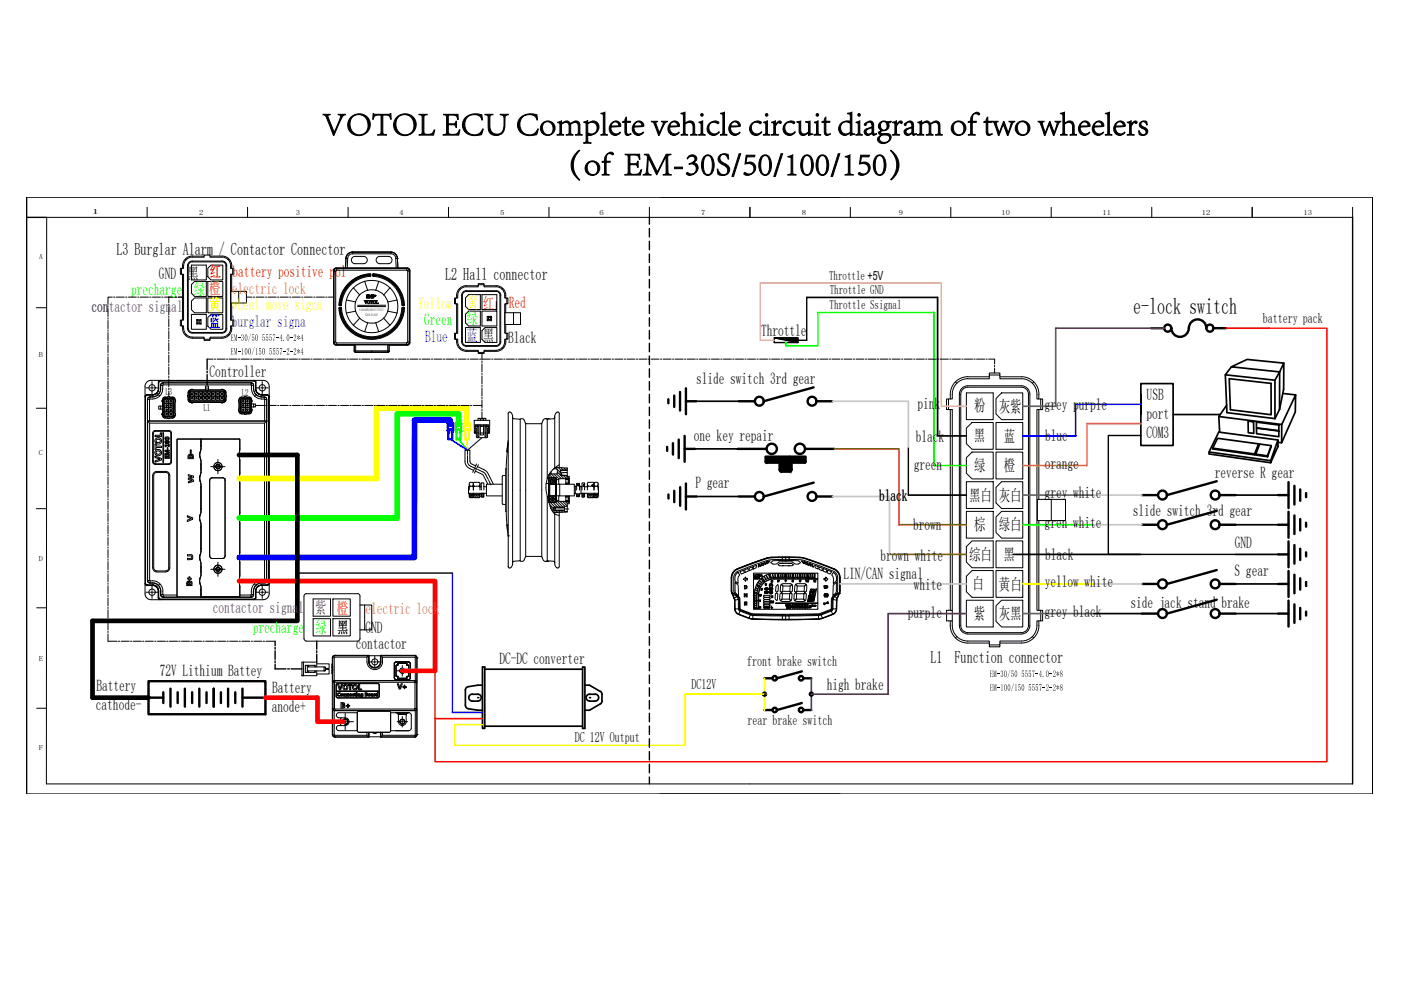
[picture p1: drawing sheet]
<svg xmlns="http://www.w3.org/2000/svg" width="297mm" height="210mm" viewBox="0 0 297 210" stroke-linecap="round" stroke-linejoin="round" font-family="sans-serif">
<defs><g id="words">
<g font-size="7.1">
<text x="68.4" y="28.7">VOTOL ECU Complete vehicle circuit diagram of two wheelers</text>
<text x="116.7" y="37.1">（of EM-30S/50/100/150）</text>
</g>
<text font-size="4.9" x="240.3" y="66.5">e-lock switch</text>
<g font-size="3.7">
<text x="24.7" y="54">L3 Burglar Alarm / Contactor Connector</text>
<text x="94.4" y="59.4">L2 Hall connector</text>
<text x="197.3" y="140.5">L1 Function connector</text>
</g>
<g font-size="3.5">
<text x="33.7" y="59.2">GND</text>
<text x="39.7" y="59.2">黑</text>
<text x="161.4" y="71.3">Throttle</text>
<text x="102.4" y="72.3">黑</text>
<text x="107.7" y="72.7">Black</text>
<text x="44.4" y="79.9">Controller</text>
<text x="147.6" y="81.4">slide switch 3rd gear</text>
<text x="194.5" y="86.8">pink</text>
<text x="206.6" y="87.2">粉</text>
<text x="211.8" y="87.3">灰紫</text>
<text x="221.5" y="86.8">grey purple</text>
<text x="243.1" y="88.9">port</text>
<text x="243.1" y="84.8">USB</text>
<text x="147.1" y="93.5">one key repair</text>
<text x="194.1" y="93.7">black</text>
<text x="206.5" y="93.6">黑</text>
<text x="212.8" y="93.7">蓝</text>
<text x="221.6" y="93.6">blue</text>
<text x="243.1" y="92.9">COM3</text>
<text x="193.7" y="99.6">green</text>
<text x="206.5" y="99.8">绿</text>
<text x="212.8" y="99.8">橙</text>
<text x="221.5" y="99.4">orange</text>
<text x="257.5" y="101.4">reverse R gear</text>
<text x="147.5" y="103.5">P gear</text>
<text x="186.4" y="106.2">black</text>
<text x="205.5" y="106.2">黑白</text>
<text x="211.8" y="106.2">灰白</text>
<text x="221.5" y="105.7">grey white</text>
<text x="193.6" y="112.5">brown</text>
<text x="206.6" y="112.4">棕</text>
<text x="211.8" y="112.5">绿白</text>
<text x="221.5" y="112">gren white</text>
<text x="240.1" y="109.4">slide switch 3rd gear</text>
<text x="186.7" y="118.9">brown white</text>
<text x="205.5" y="118.7">综白</text>
<text x="212.8" y="118.7">黑</text>
<text x="221.6" y="118.7">black</text>
<text x="261.8" y="116.3">GND</text>
<text x="178.8" y="122.7">LIN/CAN signal</text>
<text x="193.8" y="125.1">white</text>
<text x="206.2" y="125">白</text>
<text x="211.8" y="125">黄白</text>
<text x="221.5" y="124.6">yellow white</text>
<text x="261.8" y="122.1">S gear</text>
<text x="192.5" y="131.1">purple</text>
<text x="206.5" y="131.2">紫</text>
<text x="211.8" y="131.3">灰黑</text>
<text x="221.5" y="130.8">grey black</text>
<text x="239.7" y="128.8">side jack stand brake</text>
<text x="71.5" y="134.2">黑</text>
<text x="75.4" y="137.5">contactor</text>
<text x="77.5" y="134.2">GND</text>
<text x="33.9" y="143.4">72V Lithium Battey</text>
<text x="105.9" y="140.8">DC-DC converter</text>
<text x="20.4" y="146.4">Battery</text>
<text x="57.7" y="146.9">Battery</text>
<text x="175.3" y="146.4">high brake</text>
<text x="20.3" y="150.5">cathode-</text>
<text x="57.6" y="150.9">anode+</text>
</g>
<g font-size="3.5" fill="#f00">
<text x="44.5" y="58.6">红</text>
<text x="49.3" y="58.6">battery positive pol</text>
<text x="102.4" y="65.5">红</text>
<text x="107.9" y="65.3">Red</text>
</g>
<g font-size="3.5" fill="#0f0">
<text x="27.8" y="62.5">precharge</text>
<text x="41.1" y="62.5">绿</text>
<text x="89.9" y="68.9">Green</text>
<text x="98.9" y="68.8">绿</text>
<text x="53.6" y="134.1">precharge</text>
<text x="66.9" y="134.1">绿</text>
</g>
<g font-size="3.5" fill="#f8991e">
<text x="44.3" y="62.4">橙</text>
<text x="49.2" y="62.4">electric lock</text>
<text x="71.4" y="130.1">橙</text>
<text x="77.5" y="130.1">electric lock</text>
</g>
<g font-size="3.5" fill="#ff0">
<text x="44.3" y="65.8">黄</text>
<text x="49.2" y="65.8">wheel move signa</text>
<text x="88.7" y="65.5">Yellow</text>
<text x="98.9" y="65.2">黄</text>
</g>
<g font-size="3.5" fill="#642165">
<text x="19.4" y="66.1">contactor signal</text>
<text x="19.4" y="66.1">con</text>
<text x="45.1" y="130">contactor signal</text>
<text x="66.8" y="130">紫</text>
</g>
<g font-size="3.5" fill="#00f">
<text x="44.3" y="69.3">蓝</text>
<text x="49.1" y="69.3">burglar signa</text>
<text x="90.1" y="72.6">Blue</text>
<text x="98.9" y="72.4">蓝</text>
</g>
<g font-size="3">
<text x="267.7" y="68.5">battery pack</text>
<text x="158.4" y="141.1">front brake switch</text>
<text x="146.6" y="146.1">DC12V</text>
<text x="158.5" y="153.7">rear brake switch</text>
<text x="121.8" y="157.2">DC 12V Output</text>
</g>
<g font-size="2.7">
<text x="175.8" y="59.4">Throttle +5V</text>
<text x="175.9" y="65.6">Throttle Ssignal</text>
<text x="175.9" y="62.4">Throttle GND</text>
</g>
<g font-size="2.1">
<text x="35.1" y="83.8">L3</text>
<text x="51.3" y="83.9">L2</text>
<text x="43.2" y="87.1">L1</text>
</g>
<g font-size="2">
<text x="48.9" y="72.3">EM-30/50 5557-4.0-2*4</text>
<text x="48.9" y="75.2">EM-100/150 5557-2-2*4</text>
<text x="209.9" y="143.6">EM-30/50 5557-4.0-2*8</text>
<text x="209.9" y="146.5">EM-100/150 5557-2-2*8</text>
</g>
<g font-size="1.5">
<text x="19.4" y="45.4">1</text>
<text x="42.2" y="45.6">2</text>
<text x="62.7" y="45.6">3</text>
<text x="84.7" y="45.6">4</text>
<text x="106" y="45.6">5</text>
<text x="127.1" y="45.6">6</text>
<text x="148.6" y="45.6">7</text>
<text x="170" y="45.6">8</text>
<text x="190.6" y="45.6">9</text>
<text x="212.4" y="45.6">10</text>
<text x="233.7" y="45.6">11</text>
<text x="254.8" y="45.6">12</text>
<text x="276.4" y="45.7">13</text>
<text x="8.3" y="54.9">A</text>
<text x="8.2" y="75.6">B</text>
<text x="8.2" y="96.5">C</text>
<text x="8.2" y="118.9">D</text>
<text x="8.2" y="140.1">E</text>
<text x="8.2" y="158.9">F</text>
</g>
<g font-size=".8">
<text x="76" y="65.9">120dB/60V-72V</text>
<text x="77.4" y="67">2019.03</text>
</g>
</g></defs>
<path d="M171 63.1h27.8v29.3h6.1" fill="none" stroke="#000" stroke-width=".36"/>
<path d="M173.4 66.3h24.6v32.4h6.9" fill="none" stroke="#0f0" stroke-width=".36"/>
<path d="M164.2 71.6l5 1M164.2 71.6h5v1h-5zM171 63.1v9h-1.8" fill="none" stroke="#000" stroke-width=".3"/>
<g fill="none" stroke="#000" stroke-width=".51">
<path d="M244.1 69.6h2.7M248.3 69.6a1.85 1.85 0 0 0 1.9 1.8 1.85 1.85 0 0 0 1.8-1.8M252.1 69.6a1.85 1.85 0 0 1 1.8-1.9 1.85 1.85 0 0 1 1.9 1.9M257.3 69.6h2.7M156.4 95.2h6.1M162.3 97.9l.2 .2M162.3 97.9v-1.1h8.5v1.1M162.5 98.1h2.8v1.4l.2 .4 .2 .1M165.7 100h1.7M167.8 99.5l-.2 .4-.2 .1M170.7 95.2h6.2M170.8 97.9l-.2 .2h-2.8v1.5"/>
<path d="M156.6 105.3h3.5M172.5 102.3l-10.6 3M173.1 105.3h3.4M242.1 105h3.4M258 102l-10.6 3M258.6 105h3.4M31.5 145v.4M31.5 145.6v.4M31.5 146.1v.4M31.5 146.7v.3M31.5 147.2v.4M31.5 147.8v.3"/>
<path d="M31.5 148.3v.3M31.5 148.8v.4M31.5 149.4v.3M31.5 149.9v.4M31.5 150.5v.3M31.5 151v.4h.4M31.5 147.9h3.1M31.9 144.4h-.4v.5M32.1 151.4h.3M32.1 144.4h.3M32.6 151.4h.4M32.6 144.4h.4"/>
<path d="M33.2 151.4h.3M33.2 144.4h.3M33.7 151.4h.4M33.7 144.4h.4M34.2 151.4h.4M34.2 144.4h.4M34.6 146.8v2.3M34.8 151.4h.3M34.8 144.4h.3M35.3 151.4h.4M35.3 144.4h.4M35.8 151.4h.4"/>
<path d="M35.8 144.4h.4M36.1 146v3.8M36.4 151.4h.4M36.4 144.4h.4M36.9 151.4h.4M36.9 144.4h.4M37.5 151.4h.3M37.5 144.4h.3M37.7 146.8v2.3M38 151.4h.4M38 144.4h.4M38.6 151.4h.3"/>
<path d="M38.6 144.4h.3M39.1 144.4h.4M39.1 151.4h.4M39.2 146v3.8M39.6 151.4h.4M39.6 144.4h.4M40.2 151.4h.3M40.2 144.4h.3M40.7 151.4h.4M40.7 144.4h.4M40.7 146.8v2.3M41.3 151.4h.3"/>
<path d="M41.3 144.4h.3M41.8 151.4h.4M41.8 144.4h.4M42.3 146v3.8M42.3 151.4h.4M42.3 144.4h.4M42.9 144.4h.4M42.9 151.4h.4M43.4 151.4h.4M43.4 144.4h.4M43.8 146.8v2.3M44 151.4h.3"/>
<path d="M44 144.4h.3M44.5 151.4h.4M44.5 144.4h.4M45.1 151.4h.3M45.1 144.4h.3M45.3 146v3.8M45.6 151.4h.4M45.6 144.4h.4M46.1 151.4h.4M46.1 144.4h.4M46.7 144.4h.3M46.7 151.4h.3"/>
<path d="M46.8 146.8v2.3M47.2 151.4h.4M47.2 144.4h.4M47.8 151.4h.3M47.8 144.4h.3M48.3 151.4h.4M48.3 144.4h.4M48.4 146v3.8M48.8 151.4h.4M48.8 144.4h.4M49.4 151.4h.3M49.4 144.4h.3"/>
<path d="M49.9 146.8v2.3M49.9 151.4h.4M49.9 144.4h.4M50.5 144.4h.3M50.5 151.4h.3M51 151.4h.4M51 144.4h.4M51.4 146v3.8M51.4 147.9h4.9M51.6 151.4h.3M51.6 144.4h.3M52.1 151.4h.3"/>
<path d="M52.1 144.4h.3M52.6 151.4h.4M52.6 144.4h.4M53.2 151.4h.3M53.2 144.4h.3M53.7 151.4h.4M53.7 144.4h.4M54.2 151.4h.4M54.2 144.4h.4M54.8 151.4h.4M54.8 144.4h.4M55.3 151.4h.4"/>
<path d="M55.3 144.4h.4M55.9 144.4h.4v.5M56.3 151v.4h-.4M56.3 145v.4M56.3 145.6v.4M56.3 146.1v.4M56.3 146.7v.3M56.3 147.2v.4M56.3 147.8v.3M56.3 148.3v.3M56.3 148.8v.4M56.3 149.4v.3"/>
<path d="M56.3 149.9v.4M56.3 150.5v.3M162.1 143.8h1.7M162.1 150.5h1.7M170 142.4l-5.3 1.4M170 149.1l-5.3 1.4M170.3 143.8h1.7M170.3 150.5h1.7"/>
<circle cx="247.6" cy="69.6" r=".75"/>
<circle cx="256.5" cy="69.6" r=".75"/>
<circle cx="163.6" cy="95.2" r="1.09"/>
<circle cx="169.6" cy="95.2" r="1.09"/>
<circle cx="161" cy="105.3" r=".94"/>
<circle cx="172.2" cy="105.3" r=".94"/>
<circle cx="246.5" cy="105" r=".94"/>
<circle cx="257.6" cy="105" r=".94"/>
<circle cx="162.1" cy="147.2" r=".31"/>
<circle cx="164.3" cy="143.8" r=".48"/>
<circle cx="164.3" cy="150.5" r=".48"/>
<circle cx="169.8" cy="143.8" r=".48"/>
<circle cx="169.8" cy="150.5" r=".48"/>
<circle cx="172" cy="147.2" r=".31"/>
</g>
<path d="M223.8 69.6h23M204.9 130.1h-16.6v17.1h-16.3M172 143.8v6.7" fill="none" stroke="#642165" stroke-width=".36"/>
<path d="M162.1 143.8v6.7" fill="none" stroke="#ff0" stroke-width=".36"/>
<g fill="#000" stroke="#000" stroke-width=".21">
<path d="M164.2 71.6h5v1z"/>
<path d="M162.3 96.8v1.1zM162.3 96.8v1.1z"/>
<path d="M162.3 96.8v1.1zM162.3 96.8v1.1z"/>
<path d="M162.3 96.8v1.2zM162.3 96.8v1.1z"/>
<path d="M162.4 96.8v1.2zM162.3 96.8v1.2z"/>
<path d="M162.4 96.8v1.3zM162.4 96.8v1.2z"/>
<path d="M162.4 96.8v1.3zM162.4 96.8v1.3z"/>
<path d="M162.4 96.8v1.3zM162.4 96.8v1.3z"/>
<path d="M162.5 96.8v1.3zM162.4 96.8v1.3z"/>
<path d="M162.5 96.8v1.3zM162.5 96.8v1.3z"/>
<path d="M162.5 98.1h2.8v-1.3zM162.5 96.8h2.8l-2.8 1.3z"/>
<path d="M165.3 96.8v2.8zM165.3 96.8v2.8z"/>
<path d="M165.3 96.8v2.9zM165.3 96.8v2.8z"/>
<path d="M165.3 96.8v3zM165.3 96.8v2.9z"/>
<path d="M165.4 96.8v3zM165.3 96.8v3z"/>
<path d="M165.4 96.8v3.1zM165.4 96.8v3z"/>
<path d="M165.5 96.8v3.1zM165.4 96.8v3.1z"/>
<path d="M165.6 96.8v3.2zM165.5 96.8v3.1z"/>
<path d="M165.6 96.8v3.2zM165.6 96.8v3.2z"/>
<path d="M165.7 96.8v3.2zM165.6 96.8v3.2z"/>
<path d="M167.4 96.8l-1.7 3.2h1.7zM165.7 96.8h1.7l-1.7 3.2z"/>
<path d="M167.5 96.8l-.1 3.2zM167.4 96.8v3.2z"/>
<path d="M167.5 96.8v3.2zM167.5 96.8v3.2z"/>
<path d="M167.6 96.8l-.1 3.2zM167.5 96.8v3.2z"/>
<path d="M167.7 96.8l-.1 3.1zM167.6 96.8v3.1z"/>
<path d="M167.7 96.8v3.1zM167.7 96.8v3.1z"/>
<path d="M167.8 96.8l-.1 3zM167.7 96.8v3z"/>
<path d="M167.8 96.8v3zM167.8 96.8v3z"/>
<path d="M167.8 96.8v2.8zM167.8 96.8v2.8z"/>
<path d="M167.8 96.8v2.9zM167.8 96.8v2.9z"/>
<path d="M167.8 98.1h2.8v-1.3zM167.8 96.8h2.8l-2.8 1.3z"/>
<path d="M170.6 96.8v1.3zM170.6 96.8v1.3z"/>
<path d="M170.7 96.8l-.1 1.3zM170.6 96.8v1.3z"/>
<path d="M170.7 96.8v1.3zM170.7 96.8v1.3z"/>
<path d="M170.7 96.8v1.3zM170.7 96.8v1.3z"/>
<path d="M170.8 96.8l-.1 1.2zM170.7 96.8v1.2z"/>
<path d="M170.8 96.8v1.1zM170.8 96.8v1.1z"/>
<path d="M170.8 96.8v1.2zM170.8 96.8v1.2z"/>
<path d="M170.8 96.8v1.2zM170.8 96.8v1.2z"/>
<path d="M162 146.9h.2zM162 146.9h.2z"/>
<path d="M162 146.9h.2zM162 146.9h.2z"/>
<path d="M162 147.5h.2zM162 147.5h.1z"/>
<path d="M162 146.9h.2zM162 146.9h.2z"/>
<path d="M162 147.5h.2zM162 147.5h.2z"/>
<path d="M162 146.9h.2zM162 146.9h.2z"/>
<path d="M162 147.5h.2zM162 147.5h.2z"/>
<path d="M161.9 146.9h.4zM161.9 146.9h.4z"/>
<path d="M161.9 147.5h.3zM161.9 147.5h.3z"/>
<path d="M161.9 146.9h.4zM161.9 146.9h.4z"/>
<path d="M161.9 147.4h.4zM161.9 147.4l.3 .1z"/>
<path d="M161.9 146.9h.4zM161.9 146.9h.4z"/>
<path d="M161.9 146.9l.4 .1zM161.9 146.9l.4 .1z"/>
<path d="M161.9 147.4h.4zM161.9 147.4h.4z"/>
<path d="M161.9 147.4h.4zM161.9 147.4h.4z"/>
<path d="M161.9 147h.4zM161.8 147h.5z"/>
<path d="M161.9 147.4h.4zM161.9 147.4h.4z"/>
<path d="M161.8 147h.5zM161.8 147h.5z"/>
<path d="M161.8 147.4h.5zM161.8 147.4h.5z"/>
<path d="M161.8 147h.5zM161.8 147h.5z"/>
<path d="M161.8 147h.6zM161.8 147h.6z"/>
<path d="M161.8 147.3h.5zM161.8 147.3h.5z"/>
<path d="M161.8 147.3h.5zM161.8 147.3l.5 .1z"/>
<path d="M161.8 147l.6 .1zM161.8 147l.6 .1z"/>
<path d="M161.8 147.1h.6zM161.8 147.1h.6z"/>
<path d="M161.8 147.3h.6zM161.8 147.3h.6z"/>
<path d="M161.8 147.3h.6zM161.8 147.3h.5z"/>
<path d="M161.8 147.1h.6zM161.8 147.1h.6z"/>
<path d="M161.8 147.1h.6zM161.8 147.1h.6z"/>
<path d="M161.8 147.1l.6 .1zM161.8 147.1l.6 .1z"/>
<path d="M161.8 147.2h.6zM161.8 147.2h.6z"/>
<path d="M161.8 147.2h.6zM161.8 147.2h.6z"/>
<path d="M161.8 147.2h.6zM161.8 147.2h.6z"/>
<path d="M161.8 147.2h.6zM161.8 147.2h.6z"/>
<path d="M161.8 147.2l.6 .1zM161.8 147.2l.6 .1z"/>
<path d="M161.8 147.3h.6zM161.8 147.3h.6z"/>
<path d="M172 146.9h.1zM171.9 146.9h.2z"/>
<path d="M171.9 146.9h.2zM171.9 146.9h.2z"/>
<path d="M171.9 147.5h.2zM171.9 147.5h.2z"/>
<path d="M171.9 146.9h.2zM171.9 146.9h.2z"/>
<path d="M171.9 147.5h.2zM171.9 147.5h.2z"/>
<path d="M171.9 146.9h.3zM171.9 146.9h.3z"/>
<path d="M171.9 147.5h.2zM171.9 147.5h.2z"/>
<path d="M171.9 146.9h.3zM171.8 146.9h.4z"/>
<path d="M171.9 147.5h.3zM171.9 147.5h.2z"/>
<path d="M171.8 146.9h.4zM171.8 146.9h.4z"/>
<path d="M171.8 147.4h.4zM171.8 147.4l.4 .1z"/>
<path d="M171.8 146.9h.4zM171.8 146.9h.4z"/>
<path d="M171.8 146.9l.4 .1zM171.8 146.9l.4 .1z"/>
<path d="M171.8 147.4h.4zM171.8 147.4h.4z"/>
<path d="M171.8 147.4h.4zM171.8 147.4h.4z"/>
<path d="M171.8 147h.4zM171.8 147h.4z"/>
<path d="M171.8 147.4h.4zM171.8 147.4h.4z"/>
<path d="M171.8 147h.5zM171.8 147h.5z"/>
<path d="M171.8 147.4h.4zM171.8 147.4h.4z"/>
<path d="M171.8 147h.5zM171.8 147h.5z"/>
<path d="M171.7 147h.6zM171.7 147h.6z"/>
<path d="M171.7 147.3h.6zM171.7 147.3h.6z"/>
<path d="M171.8 147.3h.5zM171.8 147.3l.4 .1z"/>
<path d="M171.7 147l.6 .1zM171.7 147l.6 .1z"/>
<path d="M171.7 147.1h.6zM171.7 147.1h.6z"/>
<path d="M171.7 147.3h.6zM171.7 147.3h.6z"/>
<path d="M171.7 147.3h.6zM171.7 147.3h.6z"/>
<path d="M171.7 147.1h.6zM171.7 147.1h.6z"/>
<path d="M171.7 147.1h.6zM171.7 147.1h.6z"/>
<path d="M171.7 147.1l.6 .1zM171.7 147.1l.6 .1z"/>
<path d="M171.7 147.2h.6zM171.7 147.2h.6z"/>
<path d="M171.7 147.2h.6zM171.7 147.2h.6z"/>
<path d="M171.7 147.2h.6zM171.7 147.2h.6z"/>
<path d="M171.7 147.2h.6zM171.7 147.2h.6z"/>
<path d="M171.7 147.2l.6 .1zM171.7 147.2l.6 .1z"/>
<path d="M171.7 147.3h.6zM171.7 147.3h.6z"/>
</g>
<path d="M166.4 72.9l.2-.3 .1 .3M173.4 66.3v7h-6.8v-.7" fill="none" stroke="#0f0" stroke-width=".3"/>
<path d="M161.2 60v12.1h3" fill="none" stroke="#f7abae" stroke-width=".3"/>
<path d="M161.2 60h38.3v26.1h5.4" fill="none" stroke="#f7abae" stroke-width=".36"/>
<g fill="none" stroke="#000" stroke-width=".21">
<path d="M5.6 41.8v126.5M5.6 41.8h172.5M9.9 46.1l-.1 120.1h149.2M31.2 43.9v2.2M52.5 43.9v2.2M73.8 43.9v2.2M95.1 43.9v2.2M116.4 43.9v2.2M137.7 43.9v2.2M159 43.9v2.2h-149.1M7.7 65.2h2.1M209.8 79.9h-4.6a3.9 3.9 0 0 0-3.7 4.7"/>
<path d="M209.8 79.5v-.4h2.2v.4M212 79.9h4.5M216.6 79.9a3.7 3.7 0 0 1 3.7 3.7M7.7 86.6h2.1M30.8 84.2v39.5l.5 .4M30.9 83.8h.1M30.9 82.2h.8M31 83.9h.1M31.2 80.9l.7-.2h24l.7 .2 .3 .4 .2 .6v44l-.2 .6-.5 .5-.6 .2h-23.8l-.6-.2-.5-.5-.2-.4v-44.4zM31.3 83.7l-.4 .2-.1 .3M31.3 83.7a2.02 2.02 0 0 0 2.1-.5l.2-.8a1.33 1.33 0 0 1-1.3 1.3h-1.3l-.3 .4M31.3 83.7l-.3 .1-.2 .4"/>
<path d="M31.3 89.2h25.2zM31.4 84.4l.4-.2-.1 .5h-.4zM31.4 84.3h.1M31.7 84.7v4.5M31.7 89.7h24.4v33.4M31.8 84.2a.51 .51 0 0 0-.5 .5v38.5l.2 .4h.8M31.9 82.2h.6M32.2 80.9v.8M32.2 81.9v.7M32.2 82.8v.7M32.5 91.4l.4-.1h2.9a.58 .58 0 0 1 .6 .6v6a.58 .58 0 0 1-.6 .6h-2.9a.58 .58 0 0 1-.5-.6v-6zM32.8 82.2h.7"/>
<path d="M32.9 94.2h.2v.4h1.1v.3h-1.1v.4h-.2zM32.9 92.3h1.1v-.5h.2v.8h-1.3zM32.9 96.7l1.3 .5v.3l-1.3 .5v-.3l1-.3-1-.4zM33.2 83.3v.1M33.2 83.4h.1M33.5 83.7l.4 .3M33.6 81.2v1.3M33.6 81.1l.5-.4-.4 .2-.1 .2M33.6 86.1h.9v.6h-.9zM33.7 80.8l.1 .1M34 80.7l-.4 .2v1.6M34.1 82.4a1.7 1.7 0 0 1-1.8 1.7"/>
<path d="M34.1 82.5v-.9l.2-.4h.3h18.7l.4 .3 .1 1M34.1 82.4a1.83 1.83 0 0 1-2.3 1.8M34.1 86.1v.6M34.2 81.3h.1M34.2 81.4l.4-.2v.4l-.5 .1zM34.3 87.7l.1 .3zM34.4 84.9v2.8M34.4 88l.1 .1M34.5 85.2v.9M34.5 86.7v1M34.5 88v.1M34.5 88.1v.3l.5 .2"/>
<path d="M34.5 82.4a2.26 2.26 0 0 1-2.7 2.2M34.5 81.7v.8M34.5 88.1l.1 .3 .4 .2h.6v.1l1-.1M34.5 91.8h.2v6.2h-.2zM34.6 84.3v.1M34.6 81.2h18.6M34.6 81.6h18.6M34.6 88.5h.1M34.7 88.1l.3 .3M34.8 88.1l.2 .2M34.9 85.6h.8v.8h-.8zM34.9 86.5h.8v.8h-.8z"/>
<path d="M34.9 84.7h.7l.1 .1v.5l-.1 .2h-.7zM34.9 87.4h.7l.1 .1v.5l-.1 .2h-.7zM35 94.3h.7v-.2h.2v.6h-.2v-.2h-.5v.2h-.2zM35 96.7h.1v.3h.2v-.3h.2v.3h.2v-.4h.2v.6h-.9zM35 95.4h.9v.3l-.8-.1 .8 .3v.2l-.8 .2h.8v.2h-.9v-.3l.7-.2-.7-.3zM35 88.7h.6M35 88.3h1.6M35 92.7h.7l.2 .2-.1 .3h-.7zM35 93.5l.6-.1a.31 .31 0 0 1 .3 .2 .31 .31 0 0 1-.2 .4h-.4a.32 .32 0 0 1-.3-.5zM35.1 92.9l.5-.1 .1 .2-.5 .1zM35.1 93.6h.6a.22 .22 0 0 1-.1 .3 .22 .22 0 0 1-.3-.1zM35.1 95.6h.1"/>
<path d="M35.1 96.3h.1M35.2 85h.2M35.2 87.6h.2M35.2 85.9v.2M35.2 86.7v.3M35.2 87h.2zM35.2 86.1h.2zM35.3 85l-.1 .2M35.3 87.7l-.1 .2M35.3 87.8l-.1 .1M35.3 87.7l.1 .1zM35.3 85.1h.1"/>
<path d="M35.3 85.1l.1 .1zM35.4 86.9v-.2v.3M35.4 87.8l-.2 .1M35.4 85v.2M35.4 86v-.1v.2M35.4 87.7v.2M35.4 86.8l-.1 .1M35.4 85.9l-.1 .1M35.4 86.7l-.1 .1M35.4 85.9h-.1M35.5 94.9h.1v.4h-.1zM35.6 84.2h-.6a.58 .58 0 0 0-.5 .7"/>
<path d="M35.6 88.7h.3M35.6 84.1h.3M35.7 96h.1M35.8 87.4h.8v.8h-.8zM35.8 85.6h.7l.1 .1v.5l-.1 .2h-.7zM35.8 84.7h.8v.8h-.8zM35.8 86.5h.7l.1 .1v.5l-.1 .2h-.7zM35.9 88.7h.7M35.9 84.2h.7M36.1 85v.2M36.1 87.6v.3M36.1 86.1h.2"/>
<path d="M36.1 86.7h.2M36.1 87h.2M36.1 85.9h.2h-.2v.2l.1-.2M36.1 85h.2zM36.1 86.7v.3zM36.2 85.1l.1 .1zM36.2 87.8l.1 .1M36.2 87.7l.1 .1M36.2 85v.1M36.2 87.7h.1M36.2 86h.1M36.2 86.8h.1"/>
<path d="M36.2 86.9h.1M36.2 91.9v6M36.2 91.9l-.2-.4-.2-.1h-2.9l-.3 .2-.1 .3 .1 6.2 .3 .2h2.9h.2l.2-.4M36.3 87.7v.2zM36.3 86.8v.2zM36.3 85v.1M36.3 87.6l-.1 .1M36.3 85v.2M36.3 85.9v.2v-.2M36.6 84.3h-.7v-.2l-.9 .1a1.04 1.04 0 0 0-.6 1M36.6 84.5l-1.6-.1-.2 .2-.1 3.5M36.6 84.5h-1.8l-.1 3.6"/>
<path d="M36.6 84.4l.3 .3M36.6 84.5l.2 .2v3.4M36.6 84.2l.3 .1 .2 .4M36.6 84.2l.2 .1 .3 .4M36.6 88.6l.2-.1 .3-.4-.1 .3-.4 .2M36.8 84.7v3.4M36.9 88.1l-.3 .2 .2-.2M36.9 88.5h.1M37 84.3l-.1 .1M37.1 84.7l.1 .2v.3h-.1v2.5h.1v.3l-.1 .1M37.1 84.7v.2M37.1 85.2v2.5"/>
<path d="M37.1 88v.1M37.2 87.7v.3M37.2 84.9v.3M37.6 93.3v33M37.6 93.1v.1M37.8 93.1h4.6M39.8 83.8v.3M39.9 83.2v.6M39.9 84.1v.7M39.9 84.8l.1 .3 .4 .2M39.9 83.2v1.6M39.9 84.8l.1 .2 .4 .3"/>
<path d="M40 82.9l.4-.2-.4 .2-.1 .3zM40 96.4h.2l.2 .1 .2-.2 .3 .1 .1 .8h-1.1zM40 82.8l.1 .1M40.1 85.1l-.1 .1M40.1 96.6l.2 .1v.3h-.2zM40.1 83.2v1.6l.3 .3h7l.3-.3-.1-1.6M40.2 83.2v1.6l.2 .2h7l.2-.2v-1.6M40.3 95.4h.2v.8h-.2zM40.4 83.1h.8v.7l-.2 .2h-.5l-.1-.2zM40.4 84h.8v.8h-.8zM40.4 85.3h.1M40.4 82.7h.1"/>
<path d="M40.4 85.3l.1 .1h.4v-.1h6v.1h.4l.1-.1M40.4 82.7h7M40.5 96.6h.3v.4h-.3zM40.5 82.6h.4M40.5 85.4h.4M40.7 84.3v.2M40.7 83.4v.3zM40.7 83.4h.2M40.7 84.5h.2M40.7 83.6l.2 .1h-.2M40.7 83.5l.1 .1M40.8 84.4l.1 .1z"/>
<path d="M40.8 84.4v.1M40.8 83.5l.1 .2M40.9 82.7h6M40.9 85.3h6M40.9 84.3l-.2 .1M41.2 83.1h.9v.9h-.9zM41.2 84h.9v.7l-.2 .1h-.5l-.2-.1zM41.5 83.4v.3zM41.5 84.3v.2M41.5 84.5h.3zM41.5 83.4l.2 .1M41.6 83.5l.1 .1"/>
<path d="M41.6 83.6l.2 .1h-.3M41.7 84.4l-.1 .1M41.7 84.4l.1 .1M41.7 84.4v.1M41.8 84.3l-.2 .1M41.8 83.4v.3M42.2 83.1h.8v.9h-.8zM42.2 84h.8v.7l-.2 .1h-.5l-.1-.1zM42.4 84.3v.2M42.4 83.4h.3M42.5 83.6l-.1-.2v.3M42.5 83.6l.2 .1z"/>
<path d="M42.5 83.5l.1 .1M42.5 84.5h.2M42.5 97.2l.1 .5M42.5 95.7a1.81 1.81 0 0 0 0 1.5M42.6 93.1l-.1 .1M42.6 84.4v.1M42.6 95.2l-.1 .5M42.6 94.7h.1M42.6 99.5v.1M42.6 83.5l.1 .2M42.6 93.6v.2M42.6 94.5v.2"/>
<path d="M42.6 93.1l-5.1 .1v33.2l.2 .2h-3.1M42.6 93.1h8.1l.2 .1v2l-.2 1 .2 1.5v2.6l-.2 1.1 .2 1.2v6.1l-.2 1.1 .2 1.2v6.1l-.2 1.1 .2 1.2v2.5l-.2 1.6 .2 .9v2l-.2 .2M42.6 93.1v2.1M42.6 97.7v2.5M42.6 93.5v.1M42.6 98.2v.2M42.6 93.1h8.2M42.7 84.3l-.2 .1M42.7 84.3v.2zM43 84h.9v.8h-.9zM43 83.1h.9v.7l-.2 .2h-.5l-.2-.2zM43.3 83.4v.3z"/>
<path d="M43.3 84.3h.3M43.3 84.5h.3zM43.3 83.4l.2 .1M43.4 84.5l-.1-.2v.2M43.4 84.4l.1 .1M43.4 83.5h.1l-.1 .1M43.5 83.6l-.2 .1M43.5 84.4l.1 .1M43.6 83.4v.3M43.6 82.7v-.4h.6v.4M43.6 82.3v-.4h.6v.4M43.9 83.1h.8v.7l-.1 .2h-.5l-.2-.2z"/>
<path d="M43.9 84h.8v.8h-.8zM44.2 84.3l.1 .2M44.2 84.3h.3zM44.2 83.4l.2 .1M44.3 83.5l-.1 .2M44.3 83.6l.2 .1zM44.3 84.4h.1M44.4 83.5l-.1 .1M44.4 83.5v.1M44.4 84.5h-.2M44.5 83.4v.3M44.5 84.3v.2"/>
<path d="M44.7 98.9h1M44.8 83.1h.8v.9h-.8zM44.8 84h.8v.7l-.1 .1h-.5l-.2-.1zM45.1 84.3h.3M45.1 83.4v.3zM45.1 83.4l.2 .1M45.2 83.5l.1 .1M45.2 83.6l.2 .1h-.3M45.2 84.4h.1M45.2 84.5h.2h-.3v-.2v.2M45.4 83.4v.3M45.4 84.3v.2"/>
<path d="M45.4 84.3l-.1 .2M45.7 83.1h.8v.9h-.8zM45.7 84h.8v.7l-.1 .1h-.5l-.2-.1zM45.9 98.9h.6M46 84.3v.2M46 83.4h.2M46 84.3h.2zM46.1 83.6l-.1-.2v.3M46.1 83.6l.1 .1zM46.1 83.5l.1 .1M46.1 84.4v.1M46.2 84.5h-.2h.2"/>
<path d="M46.2 83.5v.2M46.2 97.4v1M46.2 98.6v.7M46.2 99.5v1M46.2 84.3v.2v-.1M46.6 84h.8v.8h-.8zM46.6 83.1h.8v.7l-.1 .2h-.5l-.2-.2zM46.7 98.9h1M46.9 83.4v.3zM46.9 84.3v.2M46.9 82.6h.4M46.9 83.4l.2 .1"/>
<path d="M46.9 85.4h.4M47 83.5v.1M47 84.4v.1M47.1 83.6l-.2 .1M47.1 84.5h-.2h.3M47.1 84.4l.1 .1zM47.2 84.3h-.3l.2 .1M47.2 83.4v.3M47.3 85.3h.1M47.3 82.7h.1M47.4 82.7h.3l.2 .5M47.4 82.7l.2 .1 .3 .4"/>
<path d="M47.6 83.2l-.2-.2h-7l-.2 .2M47.7 83.2l-.3-.3h-7l-.3 .3M47.7 85.1l.1 .1M47.8 82.8l-.1 .1M47.9 83.2l.1 .9h-.1l-.1 .9-.4 .3M47.9 84.1l-.1 1-.4 .2M47.9 83.2v.6M48 83.8v.3M50.6 86.8v.3zM50.6 84.9v.3M50.6 87.1h.1a.5 .5 0 0 0 .5 .6M50.7 87.1a.58 .58 0 0 0 .5 .6"/>
<path d="M50.7 85.2v1.6M50.8 93.3v2.3M50.8 97.3v3.4M50.8 84.3l.1 .1M50.9 87.6h-.1M51 84.5h2v2.9h-2zM51.2 86.5h.8v.8h-.8zM51.2 85.7l.1-.1h.7v.8h-.7l-.1-.2zM51.2 84.8l.1-.1h.7v.8h-.7l-.1-.2zM51.2 87.8h.7M51.2 87.7h1.6M51.4 85.9v.2"/>
<path d="M51.4 86.7v.3M51.4 85v.2zM51.4 85.9h.3zM51.4 85h.3M51.4 85.2h.3M51.5 86.8l.1 .1zM51.5 85.9h.1M51.5 86h.1M51.5 86.8h.1M51.5 86.9l.2 .1M51.5 85h.1M51.5 85.1h.1"/>
<path d="M51.6 85l.1 .2zM51.7 85.9v.2M51.7 86.7l-.1 .2M51.9 84.2h-.7a.58 .58 0 0 0-.5 .7M51.9 87.8h.3M51.9 84.1h.3M52.1 85.6h.8v.8h-.8zM52.1 84.7h.8v.8h-.8zM52.2 84.2h.6a.9 .9 0 0 1 .6 1v.4M52.2 87.8h.6M52.2 86.5h.7v.8h-.7l-.1-.2v-.5zM52.3 85.9l.1 .1"/>
<path d="M52.3 86.7v.3zM52.3 85l.1 .1M52.3 85.9h.3zM52.3 86.1h.3M52.3 86.7h.3l-.2 .1M52.4 85.9h.1M52.5 86.8l-.1 .1M52.5 86.9l-.2 .1M52.5 85.1l-.2 .1M52.6 85h-.2M52.6 85.9l-.1 .1M52.6 85v.2"/>
<path d="M52.6 86.7v.3M52.6 85l-.2 .1 .1-.1M53.1 84.7l-.3-.3-1.8 .2-.1 2.6 .3 .3h1.6l.3-.3M53.1 87.6h.1M53.2 84.3l-.1 .1M53.2 81.2l.4 .1 .2 .4h-.5zM53.3 84.7v2.5M53.3 84.7l-.2-.4h-.9v-.2l-1 .1a.51 .51 0 0 0-.5 .7l-.1 1.9M53.3 87.2l-.2 .4-.3 .1M53.3 81.7v.8M53.3 82.4a2.26 2.26 0 0 0 2.7 2.2M53.4 86.3v.8a.62 .62 0 0 1-.6 .6"/>
<path d="M53.6 81.3h.1M53.8 81.7v.8M53.8 82.4a2 2 0 0 0 2.4 1.8l.3 .2 .1 .3M53.8 80.7h-19.8l-.3 .2-.1 .3M53.8 85.6h-.5v.7h.5M53.8 80.7l.2 .1 .2 .3-.2-.3zM53.8 85.6h.4v.7h-.4zM53.8 82.4a1.7 1.7 0 0 0 1.7 1.7M53.8 80.7l.4 .2v1.6M54.1 80.9h.1M54.2 80.8l-.1 .1M54.2 81.2v1.3"/>
<path d="M54.3 83.7l-.4 .3M54.3 82.2h.7M54.6 83.4h.1M54.6 83.3v.1M55.3 82.2h.6M55.6 80.9v.8M55.6 81.9v.7M55.6 82.8v.7M56.1 89.7l.4-.4v33.8M56.1 84.7v4.5M56.1 84.7l-.1-.5 .4 .1 .2 .4M56.1 84.7h.5"/>
<path d="M56.1 82.2h.8M56.4 84.3h.1M56.5 89.3h.1M56.6 83.7a1.85 1.85 0 0 1-2.3-.9l-.1-.4a1.33 1.33 0 0 0 1.3 1.3h1.3l.3 .4M56.6 84.7v38.5l-.4 .4h-.7M56.6 83.7l.2 .1 .2 .4M56.6 83.7l.3 .2 .1 .3M56.8 83.9h.1M56.9 83.8h-.1M57 84.2v39.4l-.2 .4-.2 .1 .3-.3 .1-.2-.2 .4h-.2a1.96 1.96 0 0 0-2.2 .6l-.2 .7a1.33 1.33 0 0 1 1.3-1.2h1.2l.4-.4M107.7 87.7l.2-.3h.4l.4 .8v31.2l-.1 .5-.4 .5h-.3l-.2-.3M107.8 87.7v32.4"/>
<path d="M110.3 88.9v30M111.5 89.8v28.1M114.9 89.8v28.1M115.7 88.8h.8M116 88.9v12.6M117.2 99.6l-1 1.5M117.4 99.4l.7 .1v.9l-1.5 .1M117.4 99.4l-.2 .2M117.6 88.5l-.2 .3h-2l-.5 .9-.2 .1h-3.1l-.7-1h-2l-.2-.3M118.6 98.6l-1.2 .8M118.6 99.1v-11.5l-.5-.2-.3 .2-.2 .6v11M118.8 100v.6l.2 .2"/>
<path d="M118.8 100h.1M118.8 99.9h.1M118.9 99.9h.1M118.9 99.8h.1M119 99.8h.1M119 99.9h.1M119 100h.1M119.1 99.8l-.2-.1-.1 .3M120.3 99.6l-1.2 .1M120.3 99.7l-1.3 .1M120.3 99.2v1.8h.4v1.6M201.1 84.6h-.4v2.2h.4"/>
<path d="M201.5 86.8v42.6M202.6 81l.3 .3M204.9 90.8l1.2-1.2h4.5v5.7h-4.5l-1.2-1.2zM204.9 97.1l1.2-1.3h4.5v5.7h-4.5l-1.2-1.2zM204.9 83.3h5.7v5.7h-5.7zM211.2 89.6h5.6v5.7h-5.6zM211.2 95.8h5.6v5.7h-5.6zM212.4 83.3h4.4v5.7h-4.4l-1.2-1.2v-3.3zM216.5 80.3h-4.5v-.8h-2.2v.8h-4.6a3.5 3.5 0 0 0-3.3 4.3h-.8v2.2h.8v42.6M216.5 82.1h-11.3a1.49 1.49 0 0 0-1.5 1.5v49a1.49 1.49 0 0 0 1.5 1.5M216.5 81.8h-11.3a1.79 1.79 0 0 0-1.8 1.8v49a1.79 1.79 0 0 0 1.8 1.8h11.3M216.6 81.8a1.79 1.79 0 0 1 1.7 1.8v49a1.79 1.79 0 0 1-1.7 1.8"/>
<path d="M216.6 82.1a1.49 1.49 0 0 1 1.5 1.5v49a1.49 1.49 0 0 1-1.5 1.5M216.6 80.3a3.5 3.5 0 0 1 3.3 4.3h.8v2.2h-.8v42.6h.8v2.2h-.8a3.5 3.5 0 0 1-3.3 4.3M219.2 81l-.3 .3M220.3 83.6v1M220.3 86.8v19.1M220.7 84.6h.4v2.2h-.4M7.7 107.9h2.1M32.4 100.8v19.6M32.4 100.8a.86 .86 0 0 1 .8-.8h1.9a.86 .86 0 0 1 .9 .8v19.6M39.7 109.3l1.1 .5v.3l-1.1 .5v-.3l.8-.3-.8-.4zM39.7 117.6l1 .1 .2 .2-.1 .6-1.1 .2v-.3h.9l.1-.4-.2-.1h-.8zM39.9 100.6l1.1 .4v.2l-.8 .3 .8 .3v.3l-1.1 .3v-.3l.8-.2-.8-.2v-.3l.8-.3-.8-.2z"/>
<path d="M42.5 110.6l.1 .5M42.5 119l.1 .5M42.5 102.2l.1 .5M42.5 109a1.81 1.81 0 0 0 0 1.6M42.5 117.4a1.81 1.81 0 0 0 0 1.6M42.5 100.6a1.81 1.81 0 0 0 0 1.6M42.5 100.6a1.79 1.79 0 0 0 0 1.6M42.6 117l-.1 .4M42.6 108.5l-.1 .5M42.6 100.2l-.1 .4M42.6 108.1h.1M42.6 111.6h.1"/>
<path d="M42.6 116.5h.1M42.6 103.2h.1M42.6 103.2v.2M42.6 107.9v.2M42.6 111.6v.2M42.6 116.3v.2M42.6 108.5l-.1 .5a1.79 1.79 0 0 0 0 1.6M42.6 116.9l-.1 .5M42.6 100.2l-.1 .5M42.6 102.7v5.8M42.6 111.1v5.9M42.6 119.5v2.4"/>
<path d="M44.4 101.8v16.1M44.5 101.6l.5-.3h2.2l.5 .3v.2v16.1l-.2 .4-.3 .1h-2.2l-.5-.3v-.2zM44.6 101.5h.1M44.6 118.2v.1M46.2 119.2v1M47.6 101.5h.1M47.6 118.2v.1M50.8 102.2v6.9M50.8 110.6v6.9M50.8 118.9v3.4M99.3 104.6h3.8M115.7 119h.7"/>
<path d="M115.8 103.4l.2 1.7 .8 2.7 .3 .6 .5 .5M115.8 102.5h.9M116 105.2v13.7M116 105.3h.7M116.2 101.1l-.4 1.2v1.1M116.2 105.8h.7M116.2 102h.7M116.4 102.1h.4M116.4 101.8h.4M116.4 105.7h.4M116.4 106h.4M116.4 105.1h.2v-2.5h1.3v2.5h-1.3"/>
<path d="M116.4 105.4l.2 .2M116.4 102.4l.2 .2M116.4 102.7h2.3M116.4 101.3l1.5 .1-.1 5.1h-1.4zM116.4 106.5h.1M116.4 101.3h1.5v5.2h-1.5M116.4 101.3h1.5v.4h.6v-.2h1.5M116.5 102.1l.5 .5M116.6 100.5l-.2 .1v.7M116.6 105.1l.3 .4M116.6 105.1h1.3M116.6 106l-.2 .2"/>
<path d="M116.6 107.3h.1M116.6 101.3l-.2 .3M116.6 100.5h.1M116.7 100.4v.1M116.7 107.4l.1 .4M116.8 100l-.1 .4M116.9 106.1l-.4 .4M117 105.1l.5 .5M117.1 101.3l-.5 .5M117.1 105.8h.1M117.1 102h.1M117.1 101.6v.7"/>
<path d="M117.1 105.5v.7M117.1 102.3l.4 .3M117.1 107.9h.8M117.3 105.8h.7M117.3 102h.7M117.4 105.7h.5M117.4 106h.5l-.5 .5M117.4 105.1l.5 .5M117.5 106l-.5 .5M117.5 107.6l-.2 .3 .2 .4M117.5 107.6v.6M117.5 108.3h2.2"/>
<path d="M117.5 107.6h2.2M117.5 101.3l-.3 .3M117.6 119.3l-.2-.3h-1.9l-.3-.2-.3-.7-.2-.1h-3.1l-.8 1h-1.9l-.2 .3M117.6 108.9l.9 .4M117.8 102.1l.1 .1M117.8 101.4l-.4 .4h.5M117.9 105.2h-1.5M117.9 101.7v4.8h-1.5M117.9 102.5h-1.5M117.9 102.1h-.5l.4 .5M117.9 101.8h-.1M117.9 106.4l-1.5 .1v-5.2l1.5 .1v5.1"/>
<path d="M117.9 106.1h.6M117.9 105.1h.8M118.1 107.9h.1M118.3 107.9h1.2M118.5 101.7v1M118.5 105.1v1.2h1.5l.2-.2M118.6 108.7v11.5l-.2 .2-.6-.2-.2-.6v-10.7M118.7 102.7h3.1v2.4h-3.1zM118.8 100.1h.1M118.8 100.6h.1M118.8 100.7h.1M118.8 100.2h.1"/>
<path d="M118.9 100.7h.1M118.9 100.2h.1M119 100.7h.1M119 100.2h.1M119 100.8h.1M119 100.1h.1M119 100.7l1.3 .1M119.1 100.2v.5M119.1 100.8l1.2 .1M119.6 107.9h.1M119.7 107.5h-2v.8h2M119.8 100.2h-.7"/>
<path d="M119.8 100.2h.5M119.8 107.9h.8M120 105.1v1.3M120 105.4h.1M120 105.3l.7-.2v1.3h-.7M120 106.4h.7M120.2 101.4l-.2 .2M120.3 105.2l-.2 .2M120.3 107.3h-.6v1.2h.6M120.3 105.4h.2v.7h-.5v.3M120.3 102.4h.2v-.7l-.5-.1v-.2h.7v1.2l-.2-.1-.3 .1-.2-.1 .1-.1-.1 .1M120.4 101.6l.3-.2-.3 .2"/>
<path d="M120.7 101.4h-.7v1.2M120.7 105.1v1.7h-.4v1.7l-2.9 .2M120.7 101.8l-.2 .2M120.7 102.2l-.4 .4M120.7 105.2l-.2 .2M120.7 105.6l-.2 .2M120.7 106.1l-.4 .3M122.3 104.9h.6M122.4 102.8l.1-.1zM122.4 102.9l.1-.2zM122.5 102.8h.1M122.5 102.9l.1-.1z"/>
<path d="M122.5 103l.2-.1zM122.6 103l.1-.1zM122.6 102.7l-.2 .2M122.6 102.9h.1M122.6 102.8l-.1 .1M122.6 102.8l-.1 .1 .1-.1M122.7 102.8l-.2 .2M122.7 102.9l-.1 .1M123.2 103.2h.2M123.2 104.6h3.7M123.7 102.9l.1-.1zM123.7 102.9l.1-.1-.1 .1"/>
<path d="M123.7 102.9h.1M123.7 103l.2-.2zM123.7 102.8h.1M123.7 103l.2-.2-.1 .2M123.8 102.8l-.1 .1M123.8 102.8l-.1 .2M123.9 103h.1M123.9 102.9l-.1 .1zM160.9 119.7l.3-.1-.2 .5-.3 .1zM161.4 119.5l.3-.1-.3 .6h-.2zM161.9 119.3l.3-.1-.3 .6-.2 .1zM162.4 118.4l-6.3 2.3-.8 .9-.2 .9"/>
<path d="M162.4 119.1l.3-.1-.3 .6-.2 .1zM163 119l.3-.1-.7 .6zM163.4 119.3l.5-.4 3.9-.1 1.5 .1 .4 .4-.4 .3h-.7a2.46 2.46 0 0 0-2-.5h-.4a2.09 2.09 0 0 0-1.6 .5h-.7zM164.9 119.7l.4-.2h1.3a2.29 2.29 0 0 1 1.6 .2l-.3 .3h-2.6zM165.9 118.1l-2.3 .2M165.9 118.1h-2.3l-1.2 .4M165.9 119.5h.1M165.9 120h.1M166.6 118.1h-.7l.7 .1v.4h-.7M166.6 118.1h-.7M166.6 118.6h.7M166.6 118.1l.7 .1z"/>
<path d="M167.3 120h.1M167.3 118.1h-.7M167.3 119.5h.1M167.3 118.1l2.3 .2M167.3 118.1h2.3l1.1 .4M167.3 118.2l3.1 .2 4.9 1.7 2 .9 .5 .6 .2 .7v3.2l-1.4 1.3-.1 2.3-.2 .3-2.6 1-6.4 .1v-.3l6.4-.1 2.5-.9 .1-2.3 .2-.4 1-.8 .1-.4v-2.9l-.2-.7-.5-.5-1.8-.7a22.1 22.1 0 0 0-5.3-1.8l-2.5-.1zM169.6 118.1l.8 .1 1.9 .7 4.5 1.8M169.9 118.9l.3 .1 .3 .5zM170.4 119l.3 .1 .3 .6-.2-.1zM170.7 118.4l6.3 2.3 .8 .8 .3 1M171 119.2l.3 .1 .2 .6-.2-.1zM171.5 119.4l.3 .1 .2 .5h-.3z"/>
<path d="M172 119.6l.3 .1 .1 .5-.2-.1zM172.7 119.9l.7 .2 .1 .6-.6-.3zM204.9 102.1h5.7v5.7h-5.7zM204.9 108.4h5.7v5.7h-5.7zM206.1 114.7h4.5v5.7h-4.5l-1.2-1.2v-3.3zM211.2 109.6l1.2-1.2h4.4v5.7h-4.4l-1.2-1.2zM211.2 114.7h5.6v5.7h-5.6zM212.4 102.1h4.4v5.7h-4.4l-1.2-1.2v-3.3zM219.9 105.9h3v4.5h-3zM220.3 110.4v19M222.9 105.9h3v4.5h-3M7.8 128.9h2.1"/>
<path d="M30.7 123.7l.3 .4h1.3a1.17 1.17 0 0 1 1.2 1.2M30.9 125.6h.8M30.9 123.9v.1M31 123.9h.1M31.3 124.1h1M31.3 124.1l-.4-.3v-.2l.4 .4a1.97 1.97 0 0 1 2.1 .6l.2 .7M31.3 123.1l.2 .4 .3 .1M31.3 123.1h.4M31.3 123.1v-33.8l.4 .4v33.4M31.5 123.4l-.1 .1M31.7 123.1l.1 .1M31.8 123.2v.4"/>
<path d="M31.8 123.6a1.84 1.84 0 0 1 2.3 1.7M31.8 123.2a2.25 2.25 0 0 1 2.7 2.1M31.9 125.6h.6M32.2 124.3v.7M32.2 125.3v.6M32.2 126.1v.8M32.3 123.6a1.7 1.7 0 0 1 1.8 1.7M32.6 120.4v-19.6a.65 .65 0 0 1 .6-.6h1.9a.65 .65 0 0 1 .7 .6v19.6M32.8 125.6h.7M33.2 124.4v.1M33.5 125.3v1.6l.4 .3M33.6 125.3v1.3"/>
<path d="M33.6 126.6l.1 .3 .4 .2-.5-.5M33.6 126.6l.1 .3 .4 .2 19.7-.1M33.7 126.9l-.1 .1M33.9 123.8l-.4 .3M34.1 125.3v.8M34.1 126.1l.4 .5h.1v-.4M34.1 126.1h.4M34.3 126.4l-.1 .1M34.5 125.3v.8M34.5 126.1l.1 .1M34.6 126.6h.1M34.6 126.2h2.9"/>
<path d="M35.8 120.4a.65 .65 0 0 1-.7 .6l-1.9 .1a.68 .68 0 0 1-.6-.7M36 120.4a.86 .86 0 0 1-.9 .8l-1.9 .1a.9 .9 0 0 1-.8-.9M37.6 126.5h.1M37.8 126.5h4.6M39.7 123.3h.2l.2 .1 .2-.2 .3 .1 .1 .8h-1.1zM39.8 122.6h.3v-.3h.2v.3h.2v.2h-.2v.3h-.2v-.3h-.3zM39.8 123.5l.2 .1v.3h-.2zM40.3 123.5h.2v.4h-.3zM42.5 124l.1 .5M42.5 122.4a1.81 1.81 0 0 0 0 1.6M42.5 122.4a1.79 1.79 0 0 0 0 1.6M42.5 126.5h.1"/>
<path d="M42.6 121.9l-.1 .5M42.6 124.9v.1M42.6 126.1h.1M42.6 121.2v.2M42.6 124.9v.2M42.6 125.9v.2M42.6 124.5v2M42.6 126.5l-.1 .1h10.7M42.6 126.5l.1 .1M42.6 120v.2M42.6 126.5h8.1M44.7 120.7h1"/>
<path d="M45.9 120.7h.6M46.2 120.4v.6M46.2 121.2v1M46.7 120.7h1M50.8 126.5h.1M50.8 124.1v2.2M50.9 126.2h2.3M53.2 126.6h.1M53.2 126.2l.5-.1-.1 .3-.3 .2h-.1zM53.3 125.3v.8M53.6 126.4v.1M53.7 125.3v.8"/>
<path d="M53.8 125.3l-.1 1.1-.5 .2h-18.6h-.3l-.2-.4v-.9M53.9 123.8l.4 .3M54.1 126.9h.1M54.1 126.9l.1 .1M54.2 125.3v1.3M54.2 126.6l-.2 .4-.2 .1 .3-.2zM54.2 125.3v1.6l-.4 .3M54.3 125.6h.7M54.6 124.4v.1M55.3 125.6h.6M55.5 123.6a1.7 1.7 0 0 0-1.7 1.7M55.6 124.3v.7"/>
<path d="M55.6 125.3v.6M55.6 126.1v.8M56 123.6a1.84 1.84 0 0 0-2.3 1.7M56 123.2a2.24 2.24 0 0 0-2.7 2.1M56.1 123.1l-.1 .1M56.1 123.1h.4l-.2 .4-.3 .1v-.4M56.1 125.6h.8M56.3 123.4l.1 .1M56.8 124h.1M56.8 123.9h.1M70.5 139.5v16.3M70.5 139.5h.1"/>
<path d="M70.6 139.1l.3 .3M71 138.9l-.3 .1-.2 .5M71 138.9h.1M71 138.9h7.2v1.4M71 138.9l-.4 .2-.1 .4M77.8 139.3l.3-.3-7.3 .1-.3 .4v5.2l.4-.4M78.2 139h2.5M79.5 139.1v.7M81.1 139.3l-.3-.3 7.4 .1 .2 .4v5.2l-.4-.4M87.9 138.9h-7.2a3.3 3.3 0 0 1-.2 2.2 1.32 1.32 0 0 1-1.4 .5 1.32 1.32 0 0 1-1-1.3l.1-1.4v1.4M87.9 138.9h.1M87.9 138.9l.4 .2 .1 .4"/>
<path d="M88.3 139.1l-.3 .3M88.4 139.5h.1M88.4 139.5v16.3M155 125.3h.1M155 122.5h.1M155 125.3l.2 .5M155 122.5v2.8M155.1 125.3l.2 .5 .9 .7-.5 .3 .1 .5 .7-.2 .1 2h.1M155.1 125.6l.6 1.2-.5-1M155.2 122.5v2.8M155.2 125.8h.1M155.2 125.8l.4 1"/>
<path d="M155.6 126.8l.2 2.3M155.6 126.8l.2 .5M155.7 121.2l.1-.2a9.2 9.2 0 0 1 3.2-1.3l4.1-1.4 2.8-.1v.4a9 9 0 0 0-4.8 .8l-4.7 1.7-.7 .8-.1 3.5 .1 .3 1.2 1.2v2.2l2.6 1 6.4 .1v.3l-6.4-.1-2.6-1-.2-.2-.1-2.5-1.4-1.3v-3.1zM155.7 126.8l.1 .5M155.8 127.3v1.8l.2 .6 .6 .6-.6-.5-.2-.7M155.8 127.3h.1M155.8 129.1h.1M155.8 129.1a1.3 1.3 0 0 0 .8 1.2M155.8 127.3l.1 1.8h.7l.3 .4-.3 .7 2.3 .9 .7 .2 6.3 .1M155.8 125.3a1.2 1.2 0 0 0 .8 1l-.1-2.3-.7-.5v1.8M156.2 121.6l.3-.2 .3 .5-.3 .7v1.1l-.7-.5v-.9zM156.3 126.4l-.1 .1 .3 .6h.2"/>
<path d="M156.4 120.7l4.5-1.8 2.7-.8-2.7 .8-4.8 1.8-.8 .8-.3 1M156.6 130.3l2.7 1 6.6 .1M156.6 130.3l2.2 .8M156.9 121.2l.7-.3 .2 .5-.6 .3zM156.9 129.4l.1 .2 2.1 .8-.3 .6 .8 .3h7v-.7h-.7v-.1M157.6 122.8l.5-.4v.2h.3v.3h-.3v.3zM157.8 125.9h.2l.3 .5v-.5h.1v.7h-.2l-.3-.6v.6h-.1zM157.8 124.1l.5 .1v.6h-.5zM157.9 120.8l.7-.3 .1 .6-.7 .3zM158 124.3h.3l-.2 .4h-.1zM158.1 122.4v.2M158.1 122.9v.3"/>
<path d="M158.1 127.7l.1 .2h-.2v-.2h.1M158.2 127.6h-.4v.7h.2v-.3l.2 .1M158.2 127.6l.2 .2-.2 .2 .1 .1M158.3 128.1l.1 .2h-.2v-.2M158.4 122.6v.3M158.8 120.4l.7-.2v.5l-.6 .3zM159.1 130.2v.2l.5 .1v.7l6.3 .1v-.7l-6.3-.1v-.1M159.8 120.1l.6-.2-.1 .5-.6 .3zM159.8 121.5h13.5M159.9 121.5l-.1 7.6M159.9 127.6h.6v.3h-.6zM159.9 126.4h.6v.4h-.6z"/>
<path d="M159.9 126.8h.6v.4h-.6zM159.9 122.4h.4l-.1 .2 .1 .2-.2-.2-.2 .2 .2-.2zM159.9 128.4h.6v.4h-.6zM159.9 128h.6v.3h-.6zM159.9 128.9h.7v.1h-.7zM159.9 127.3h.7v.2h-.7zM160 125.6l.6 .2v.1l-.7-.2zM160 121.9h.4l-.2 .2 .2 .1-.3-.1-.2 .1 .2-.1zM160 125.8l.5 .2v.3h-.6zM160.4 122.3h.2l-.2 .1 .2 .2v.2l-.2-.1 .2-.1h-.2zM160.4 121.8v.1M160.4 121.8l.2-.1v.5l-.1-.4"/>
<path d="M160.4 122.5h.1M160.4 123.9l.7 .4-.1 .2-.6-.4zM160.5 121.8l-.1 .1M160.6 125.3l-.1 .4-.5-.2v-.4l.6 .2M160.7 124.9l-.1 .3-.5-.2 .1-.4 .5 .3M160.8 124.5l-.5-.3-.1 .4 .5 .2M160.8 124.5l-.1 .3M160.9 122.3h.1l.2 .5h-.5zM160.9 121.8h.2l-.1 .4h-.2zM160.9 121.8l.1 .1v.3zM160.9 122.4l.1 .2h-.2zM161 124.2l.2-.3-.5-.4-.2 .4 .5 .3"/>
<path d="M161 128.6h.3v.4h-.3zM161.1 126h.3v.2h-.2l.2 .2h-.4l.1-.2h.2zM161.1 127.2h.2l-.1 .4h-.1zM161.1 128.7l.1 .2zM161.4 124.7h.3l-.1 .4h-.3v-.1l.2 .1 .1-.3-.3 .1zM161.4 121.7l.3 .5h-.5zM161.4 121.8l.1 .2h-.2zM161.5 124.9v.1M161.5 123.5l-.2 .3-.6-.4 .2-.3 .6 .5M161.8 123.2l-.3 .3-.5-.5 .3-.3 .5 .6M161.9 126.4v.1M161.9 126.8v.1"/>
<path d="M161.9 127.3v.1M161.9 127.8v.1M161.9 128.3v.1M161.9 128.7v.1M161.9 126.3l1.2-.1 .2 .2-.2 .2h-1.1l-.1-.1M161.9 128.7l.1-.1h1.1l.2 .1-.2 .3h-1.1l-.1-.2M161.9 127.3l.2-.1h1l.2 .2-.2 .2h-1.1l-.1-.2M161.9 126.8l.1-.1h1.1l.2 .1-.2 .3M161.9 128.2l.1-.1h1.1l.2 .3M161.9 126.9l.2 .2M161.9 127.9l.2 .1M162 122.2l.4-.2 .4 .7-.3 .1z"/>
<path d="M162 128.7h1.1v.2h-1.1zM162 127.1h1.1M162 128h1.1M162.1 123.2l-.6-.7-.1 .1 .5 .7M162.1 123.2l-.1 .1M162.1 124.7l.6-.1 .2 .1v.3l-.4 .2-.4-.2zM162.2 125.4v.4zM162.2 123.8h.1v.1l.3-.1-.1 .3-.3-.1zM162.2 125.4h.1M162.3 124.7l-.1 .3 .1-.2M162.3 125.5v.2h.5v-.2h-.1M162.3 125.4l-.2 .1 .1 .3 .5-.1"/>
<path d="M162.3 125.4l.5 .1M162.4 124.7l.1 .2 .2-.2v.3l-.1-.2v.2l-.2-.2v.2zM162.4 122.8l-.3 .2-.5-.5 .3-.3 .5 .7M162.6 125.4v-.1l.1 .1M162.6 125.5l-.1 .1 .2-.1M162.7 125.4l.3 .1-.1 .2h-.2M162.7 125.6h.1M162.7 125.6l-.2 .1M162.7 125.6h-.2M162.7 125.7v.1M162.7 125.7l-.1 .1M162.8 125.6h.1"/>
<path d="M162.8 125.8h-.2M162.8 125.5h.1M162.8 124.7l.1 .3-.1-.2M162.9 122.6l.3-.1-.3-.7-.5 .1 .4 .7M163 121.7h.1l.4 .9h-.1zM163.2 124.6v.5l-.1-.2zM163.2 125.5l.2 .2zM163.3 128.4l-.2 .1h-1.1l-.1-.1M163.3 121.7l.3 .7h.3M163.3 127.8l-1.2-.2-.2 .2M163.3 127.8l-.2 .2M163.3 121.7l.4-.1 .2 .8"/>
<path d="M163.3 124h.1M163.3 124h-.1v.2h.1l-.1-.2M163.4 127.5l.6-.1v.4h-.6zM163.4 124h.1l-.1 .1 .1 .1zM163.4 124.7l.1 .2v-.2M163.4 124h.1M163.4 127.5h.6v.3h-.6zM163.4 124.7h.1M163.5 124.9h.1M163.5 127.6l.1 .1zM163.5 124.6h.1M163.5 125.6h.1"/>
<path d="M163.5 124.7h.1M163.5 123.1h.4l-.3 .1h.2v.2h-.3l.2-.1h-.2zM163.5 126.3l.1 .2 .3-.2v.4l-.1-.2h-.2l-.1 .2zM163.5 128.5l.1 .3 .2 .1h-.3zM163.6 125.5h.1M163.6 125.5v.2l.1-.2v.2zM163.7 125.1v-.5l.2 .3-.2 .2M163.8 127.6l.2 .1zM163.8 121.6h.4l.2 .8h-.4zM163.9 127.6h.1M164.1 122.8h6.7M164.2 122.8a3.3 3.3 0 0 0-3.3 3.3v2.9l-.1-2.9"/>
<path d="M164.4 121.6h.4v.8h-.4zM164.4 125.9l.3-.2 .2 .2-.2 1.4-.4-.3zM164.5 124.3l.4-.3 .1 .3-.1 1-.2 .3-.3-.3zM164.9 123h.3h-.2v.2h.2v.2h-.4zM164.9 121.6h.2v.9h-.2zM165 123.2l.1 .1zM165.2 121.6h.3v.8h-.3zM165.3 126.9l.1 .4 .4-.3 .1-1.1-.3-.2-.2 .2-.1 1M165.6 121.6h.3v.8h-.3zM165.6 123.9l.4 .4-.1 1-.2 .3-.3-.3zM165.7 125.6l.3-.2h1.4l.3 .2-.3 .3h-1.5zM165.9 131.4h.7"/>
<path d="M165.9 130.2h.7v.3h-.7M165.9 131.4h1.4M165.9 127.5l-.4-.1 .4-.4h1.4l.4 .4-1.8 .1M166 121.6h.4v.8h-.4zM166.4 123h.4l-.2 .4h-.1l.1-.4-.2 .1zM166.5 121.6h.1v.9h-.1zM166.6 128.2h.3l-.3 .3zM166.6 130.5h.7v.1h-.7zM166.6 130.2h.7M166.6 131.4h.7M166.7 121.6h.4v.8h-.4zM166.8 128.9h.1"/>
<path d="M166.8 128.8h.1M166.8 128.8v.1M166.8 128.7v.1M166.8 128.7h.1M166.8 128.7h.2l-.1 .2zM166.9 128.9h.1M166.9 128.7h.1M166.9 128.6v.1M167 128.9h.1M167 128.6h.1M167 128.6l-.2 .1M167 128.6v.1"/>
<path d="M167 128.9h-.1M167 128.7h.1M167 128.8v.1M167 128.8h.1M167 128.7v.1M167.1 128.4v.1M167.1 128.3h.1M167.1 128.4h.1M167.1 128.5h.1M167.1 128.2h.1M167.1 128.2h-.2v.3l.2-.1M167.1 128.3h-.1h.1"/>
<path d="M167.1 128.2l.1 .2M167.1 121.6h.4v.8h-.4zM167.2 128.2h.1M167.2 128.4h.1M167.2 128.5h.1M167.2 128.4v.1M167.2 128.7l.1 .1-.2 .1zM167.2 128.3h.1M167.2 128.9h.1M167.3 128.7h.1M167.3 128.7h-.2v.2h.1M167.3 128.8h.1"/>
<path d="M167.3 128.8l-.1 .1M167.3 128.2v.3zM167.4 125.9l.3-.2 .2 .2-.2 1.4-.3-.3zM167.4 128.8v.1M167.4 128.8h.1M167.4 128.9h.1M167.4 128.7h.1M167.5 128.9h.1M167.5 128.7h.1M167.5 124.3l.4-.3 .1 1.3-.3 .3-.2-.3zM167.5 128.2l.3 .1-.3 .2zM167.5 128.6h.1"/>
<path d="M167.6 128.6h.1M167.6 121.6h.3v.8h-.3zM167.6 128.3h.1zM167.6 128.6l.1 .1M167.6 128.7h.1M167.7 128.7h.1M167.7 128.8l-.1 .1M167.7 128.8h.1M167.7 128.7v.1M167.9 123.9l-.4 .4h-1.4l-.4-.4 .4-.2a2.44 2.44 0 0 1 1.8 .2M167.9 123h.4l-.1 .4h-.3zM168 128.2l.1 .3"/>
<path d="M168 123.2l.1 .1zM168 121.6h.2v.9h-.2zM168 128.2h.5M168.1 123v.2zM168.1 128.8l-.1 .1M168.1 128.8h.3M168.1 128.6h.3M168.1 128.6v.2M168.1 128.6l-.1 .3M168.1 128.5h.3M168.1 128.5v.1M168.3 121.6h.3v.8h-.3z"/>
<path d="M168.3 126.9l.1-1 .3-.2 .2 .2-.1 1.1-.3 .3M168.4 126.9l.1 .4M168.4 128.6v.2M168.4 128.8l.1 .1M168.4 128.6h.1v.3M168.4 128.5v.1M168.5 128.9h-.5M168.5 128.2l-.1 .3M168.5 127.4a2.06 2.06 0 0 0 1.8 .1l.4-.1-.4-.4h-1.4l-.4 .4M168.7 123.9l.3 .4-.1 1-.2 .3-.3-.3zM168.7 128.2v.3zM168.7 121.6h.4v.8h-.4z"/>
<path d="M168.7 128.2h.5M168.7 125.6l.3-.2h1.4l.3 .2-.3 .3h-1.4zM168.8 128.8l-.1 .1h.5M168.8 128.6v.2M168.8 128.6l-.2 .2h.2M168.8 128.8h.3M168.8 128.6h.3M169.1 128.8l.1 .1M169.1 128.6h.1v.3M169.1 128.6h-.3M169.1 128.6v.2M169.1 121.6h.4v.8h-.4z"/>
<path d="M169.2 128.2v.3zM169.4 128.2v.3zM169.4 128.2h.5zM169.5 128.6l-.2 .2h.2M169.5 128.8h.3M169.5 128.8l-.1 .1h.5M169.5 128.6h.3M169.5 128.6v.2M169.5 123h.3v.4h-.3l.2-.1-.2-.1zM169.6 121.6h.1v.9h-.1zM169.6 123l.1 .2zM169.8 128.8l.1 .1"/>
<path d="M169.8 128.6l.1 .3M169.8 128.6h-.3M169.8 128.6v.2M169.8 128.3l.1-.1v.3zM169.8 121.6h.4v.8h-.4zM170.1 128.2v.3zM170.1 128.9h.5M170.1 128.2l.5-.1v.4v-.3zM170.2 128.8h.3M170.2 128.8l-.1 .1M170.2 128.6h.3v.2M170.2 128.6v.2"/>
<path d="M170.2 128.6h-.2l.1 .3M170.2 128.5h.3M170.2 128.5v.1M170.3 121.6h.3v.8h-.3zM170.4 125.9l.3-.2 .3 .2-.1 1.1-.2 .3-.3-.3zM170.5 128.8l.1 .1M170.5 128.5l.1 .4M170.6 124.3l.4-.3v1.3l-.3 .3-.2-.3zM170.7 121.6h.3v.8h-.3zM170.8 122.7h-6.6a3.4 3.4 0 0 0-3.4 3.3M170.8 128.2l.1 .3M170.8 122.7v.1"/>
<path d="M170.8 128.2h.5M170.9 128.8l-.1 .1M170.9 128.8h.3M170.9 128.5v.1M170.9 128.6v.2M170.9 128.6h-.2l.1 .3M170.9 123h.1v.4h-.1zM170.9 128.5h.3M170.9 128.6h.3M170.9 123.9l-.4 .4h-1.4l-.4-.4 .5-.2a2.44 2.44 0 0 1 1.7 .2M171.1 123h.4l-.1 .4h-.3zM171.1 121.6h.2v.9h-.2z"/>
<path d="M171.2 128.8v.1h-.4M171.2 128.5v.1M171.2 128.6l.1 .2v.1l-.1-.1M171.2 128.6v.2M171.3 123l-.1 .3zM171.3 128.2l-.1 .3M171.3 127.2v.2l.2-.1v.2l-.2-.1-.1 .1zM171.3 126.9h.5v.2l-.1-.2-.1 .2-.1-.2-.2 .2zM171.4 121.6h.3v.8h-.3zM171.4 126.2h1.3l.3-1.3h.1l-.4 1.8h-1.3zM171.5 126.3h1.3l-.1 .3h-1.3zM171.5 128.6l-.1 .3z"/>
<path d="M171.5 126.4h.3h-.2l.1 .2h-.2zM171.6 128.7l-.1 .2zM171.6 128.3l.3 .1v.2l-.1-.2-.1 .2v-.2l-.2 .2zM171.6 126.1h.9zM171.6 127.3h.2M171.7 127.3v.1M171.7 127.3h-.1M171.7 127.3l-.2 .2 .1-.1M171.7 127.3h.1M171.7 125.5l.2 .1v.4h-.3zM171.7 128.7h.2v.2v-.2l-.2 .2zM171.7 127.3l-.1 .1"/>
<path d="M171.7 125.5l.3-.1v.2zM171.7 127.4v.1l.1-.1M171.8 127.3h.1M171.8 127.4h.1M171.8 121.6h.3v.8h-.3zM171.8 125l.3 .1-.1 .3-.3 .1zM171.8 125h.9zM171.9 126.4h.2l-.2 .2h.1h-.2zM171.9 127.4h.1M171.9 127.3h.1M172 126.9l.3 .1-.4 .2zM172 127.3h.1"/>
<path d="M172 125.5v.1M172 127.4l-.1 .1v-.1M172 127.4h.1M172 127.3l-.2 .1M172 127h.2zM172 128.3v.3zM172.1 125.4l.2 .2zM172 128.3h.1M172.1 125.1l.1 .3h-.2zM172.1 125.6l.2 .1-.1 .2zM172.2 128.3l-.1 .3zM172.2 126.4l.1 .2h-.2z"/>
<path d="M172.2 127.2l-.2 .3zM172.2 126.4v.1zM172.2 121.6h.4v.8h-.4zM172.3 128.5h.1M172.3 128.5v.1M172.3 128.6h.1M172.3 128.4v.1M172.3 125.4v.2M172.3 125.4l.3 .1-.3 .1zM172.3 128.4h.1M172.4 128.4h.1M172.4 128.5h.1"/>
<path d="M172.4 128.4h-.1M172.4 125.6h.2l-.1 .4h-.2zM172.4 127.2l.2 .1v.2l-.1-.2-.2 .2zM172.4 128.6h.1M172.4 128.5l-.1 .1M172.5 126.8l.2 .1-.1 .2v-.2l-.2 .2zM172.5 128.4h.1M172.5 128.5h.1M172.5 126.4h.1zM172.5 128.5l-.1 .1M172.5 125h.3l-.2 .5-.2-.1zM172.5 128.5h-.2"/>
<path d="M172.5 128.4v.1M172.5 123h.2l-.1 .4h-.1l.1-.4M172.5 123h.1M172.6 128.5h.1M172.6 126.5h.1M172.6 128.6h.1M172.6 128.4v.1M172.6 128.4h.1M172.6 126.5l-.2-.1v.2l.1-.1M172.7 128.4h.1M172.7 128.6h.1M172.7 128.5h.1"/>
<path d="M172.7 128.4l.1 .1M172.7 128.3v.1M172.7 128.3l.1 .1M172.7 121.6h.1v.9h-.1zM172.7 128.3h.1M172.8 128.4h.1M172.8 128.5h.1M172.8 128.5l-.1 .1M172.8 123h.2l-.1 .4h-.1zM173.3 121.5l.1 .1M173.4 127.9h-9h9M173.4 122.7h-2.6l2.6 .1"/>
<path d="M173.4 121.6v7.5M173.4 129.1h-13.6M173.6 120.2l.7 .2v.6l-.6-.3zM174.1 130.2v.2l-.6 .1 .1 .7-6.3 .1v-.7l6.2-.1v-.1M174.6 120.5l.7 .3-.2 .6-.6-.3zM174.6 127.9h.1M174.7 128.1v.1M174.7 127.9l.1 .2-.1 .1M174.7 124.4h.3zM174.7 122.6v.3M174.9 125.8v.1a.39 .39 0 0 0 0 .6l-.2-.3 .2-.4M174.9 128.1l-.2 .1"/>
<path d="M175 124.7h-.3h.4M175.1 124.6l-.4-.1 .3 .1M175.1 124.3h-.4h.3M175.1 124.6v.1M175.1 124.2h-.4h.3M175.1 126v.3M175.1 122.4v.2h-.4v.3h.4v.3l.4-.4-.4-.4v.2M175.1 122.9v.3M175.1 126h.1M175.1 124.7v-.5h.3l.1 .4-.4 .1M175.1 126.3h.1M175.2 124.2l.2 .1v.3h-.2z"/>
<path d="M175.2 126l-.1 .3M175.2 126h.1M175.4 126.5v.1M175.4 125.9a.39 .39 0 0 1 0 .6M175.4 125.8v.1M175.4 127.8l.2 .1M175.4 125.8l.2 .4-.2 .4M175.5 120.9l.8 .3-.3 .5-.7-.3zM175.5 127.6l-.9 .3M175.5 127.7h-.1M175.6 127.8l-.1 .2-.2-.1-.4 .1M176.2 129.4l.1 .1-2.2 .9 .3 .6-.4 .1a36.9 36.9 0 0 1-7.4 .2l-.7 .1"/>
<path d="M176.5 130.3l-2.6 1-6.6 .1M176.6 130.3l-2.2 .8M176.7 121.4l.4 .3 .2 .7v.8l-.6 .5v-1l-.4-.8zM176.8 120.6l1 .7 .3 1.2M176.9 126.4l.1 .1-.3 .6h-.2M177.3 125.3a1.2 1.2 0 0 1-.7 1l.1-2.3 .6-.5v1.8M177.3 127.3v1.8h-.7l-.3 .4 .2 .7-2.3 1-7.6 .2M177.4 129.1a1.3 1.3 0 0 1-.8 1.2M177.4 127.3h-.1M177.4 127.3v1.8l-.3 .6-.6 .6 .7-.5 .2-.7M177.4 127.3v1.8M177.5 126.8h.1"/>
<path d="M177.5 126.8l-.2 .5M177.5 126.8l-.1 .5M178 125.8h.1M178 125.8l-.5 1M178 122.5v2.8M178 125.8h-.1M178.1 125.3l-.2 .5-.9 .7 .5 .3-.2 .5-.6-.2-.1 2h-.1M178.1 125.3v.4l-.6 1.1 .6-1.2M178.1 122.5v2.8M201.5 131.6a3.9 3.9 0 0 0 3.7 4.7h4.6M201.9 131.6v-2.2h-1.2v2.2h1.2a3.5 3.5 0 0 0 3.3 4.3h4.6v.8h2.2v-.8h4.5M202.9 135l-.3 .3"/>
<path d="M204.9 122.2l1.2-1.2h4.5v5.6h-4.5l-1.2-1.1zM204.9 127.3h5.7v5.6h-5.7zM205.2 134.1h11.3M209.8 136.7v.4h2.2v-.4M211.2 128.4l1.2-1.1h4.4v5.6h-4.4l-1.2-1.2zM211.2 121h5.6v5.6h-5.6zM212 136.3h4.5M218.9 135l.3 .3M220.3 131.6v1M220.3 132.6a3.7 3.7 0 0 1-3.7 3.7M220.7 129.4h.4v2.2h-.4M7.8 150.2h2.1"/>
<path d="M70.4 142.8h.1M70.4 142.1v.7h.1M70.5 155.8h.1M70.5 155.8l.2 .4 .3 .1M70.5 140.8h-.1v.7M70.5 141.5h-.1v.6h.1M70.6 144.7v5.5M70.6 150.2l.1 .3 .3 .1M70.6 150.2h.3M70.7 144.4v.1M70.7 150.5v.1M70.8 144.4l.2-.1-.1 .4h-.3z"/>
<path d="M70.9 144.3v-4.9l6.9-.1a1.97 1.97 0 0 0 1.7 2.7 1.64 1.64 0 0 0 1.6-1.7v-1l6.9 .1v4.9M70.9 150.7v5.2h6.9v-.6M70.9 155.9l-.3 .2M70.9 144.7v5.5M70.9 150.2l17 .1M71 156.3h.1M71 150.3v.3h16.9M71 144.7h16.9M71 144.3h16.9M71.3 151.6v.1M71.3 154.3v.1M71.3 151.7l.1 .2 .4 .3h1.4a.81 .81 0 0 1 .8 .8 .81 .81 0 0 1-.8 .8l-1.6 .1-.3 .4"/>
<path d="M71.3 154.4l.1 .3 .4 .2M71.4 146.5l8.8 .1zM71.5 153h1.2M71.6 145.1h.2l.3 1 .3-1h.2l-.4 1.2h-.2zM71.6 147l.4-.1 .1 .2a.26 .26 0 0 0-.4 0 .26 .26 0 0 0 0 .3l.4 .1-.1 .1a.36 .36 0 0 1-.4-.1 .36 .36 0 0 1 0-.5zM71.6 148h8.4M71.6 145h8.4M71.8 154.9h3.9M72.1 146.1h.1M72.3 149h.6a.26 .26 0 0 1 .2 .3 .26 .26 0 0 1-.2 .2l.2 .2v.3l-.8 .1zM72.3 147.3l.2-.1v.3zM72.4 152.2a1.15 1.15 0 0 0 0 1.6"/>
<path d="M72.5 149.6l.3 .1v.2l-.3 .1zM72.5 149.2a.18 .18 0 0 1 .3 0 .18 .18 0 0 1 0 .2 .18 .18 0 0 1-.3 0zM72.6 153h.1M72.6 153a.6 .6 0 0 1 .6-.6 .6 .6 0 0 1 .6 .6 .6 .6 0 0 1-.6 .6M72.8 147.1h.5v.5h-.1l-.1-.4-.1 .4h-.2zM72.9 149.5h.1M72.9 153h.6M73.2 153.6h.1M73.2 151.3v1.2M73.2 152.7v.6M73.2 153.5v1.3M73.4 149.6h.3v-.3h.1v.3h.4v.1h-.4v.3h-.1v-.3h-.3z"/>
<path d="M73.5 147.1l.4 .1v.4h-.1l-.1-.4-.1 .4h-.1zM73.7 153h1.2M73.8 145.1h.9v.2h-.3v1h-.3v-1h-.3zM74.1 147.2h.4v.2h-.3l.3 .2h-.4zM74.2 147.2l.2 .1zM74.7 147.2l.2-.1 .1 .1a.16 .16 0 0 0-.2 .2 .16 .16 0 0 0 .2 .1v.1a.28 .28 0 0 1-.3-.1 .28 .28 0 0 1 0-.3zM75.2 147l.3 .1-.2 .1 .1 .4h-.2zM75.5 147.1h.2v.5h-.2zM75.7 151.1h-3.9l-.4 .3-.1 .2M75.8 147.1l.5 .1v.4h-.1l-.1-.4-.1 .4h-.2zM76 145.1h.3v1h.4v.2h-.7zM76 150.8h6.5"/>
<path d="M76.1 150.8l-.4 .3v3.8M76.5 147.2l.5-.1v.4a.27 .27 0 0 1-.2 .3 .27 .27 0 0 1-.3-.1l.2 .1 .1-.3a.23 .23 0 0 1-.3 .1 .23 .23 0 0 1-.1-.4zM76.6 147.3h.2v.2h-.2zM76.8 147.5h.1M77.4 146.9l.5 .1-.1 .2 .1 .2v.2h-.5zM77.6 147l.1 .1-.1 .1zM77.6 147.3h.2l-.1 .2h-.1zM77.8 147.2h.1M78.1 155.3l.1 1h-7.2M78.2 155.3v1v-1M78.2 140.3h.7M78.2 140.3a1.24 1.24 0 0 0 1.3 1.3 1.24 1.24 0 0 0 1.2-1.3v-1.4v1.4"/>
<path d="M78.2 156.2h2.5M78.3 140.3a1.2 1.2 0 0 0 1.2 1.2 1.2 1.2 0 0 0 1.2-1.2M78.7 147.1l.4 .1v.4l-.2-.1a.17 .17 0 0 1-.2 .1 .17 .17 0 0 1 0-.3h.3zM78.8 147.4h.2l-.1 .1zM78.9 155.2l.6 .3 .5-.3M79.2 140.3h.5M79.2 147.1h.4l-.2 .5h-.2zM79.5 140v.6M79.5 140.8v.8M79.7 147.2h.3v-.4h.1v.8h-.4zM79.9 140.3h.8M80.1 144.9l.2 .4 .1 2.3-.2 .3h-8.6l-.3-.3v-2.3l.3-.4"/>
<path d="M80.1 148l.3-.4v-2.4l-.1-.3h-.3h-8.6l-.2 .3v2.4l.4 .4M80.7 155.3v1v-1M80.8 155.3l-.1 1h7.2M82.5 150.8l.3 .3M82.8 151.1v3.8h3.9M82.8 151.1h3.9M82.8 154.9l-.3 .3-6.5 .1-.3-.4M83.6 140.7v3M83.6 140.7v-.2l.4-.2h2.6l.4 .2v3.2v.2l-.4 .2M83.6 143.7v.2l.4 .2M83.6 143.7l.1 .3 .3 .1M83.6 140.7l.3-.4 3 .1 .1 3.3"/>
<path d="M83.7 140.4v.1M83.7 144h.1M83.9 154.9h.1M84 143.4h.1M84 141.1h.1M84 143.3l.4 .1v.4M84 151.1l.2 .1 .3 .4M84 144.1h2.6M84 144.2h2.6M84 151.1h-.1M84 140.4l-.4 .3 .1 3.2 .3 .2h2.6l.4-.4M84.1 141h.2"/>
<path d="M84.1 141l-.1 2.3 .3 .1M84.1 141l-.1 .1M84.2 151.2h2.2M84.2 153h.6M84.2 142.2h.6M84.2 145h.3l.3 .9 .2-.9h.3l-.4 1.1h-.3zM84.3 143.4v.1M84.3 141h.1M84.3 140.6v.4zM84.3 143.4h.1M84.3 140.6h2h-1.9M84.3 143.9h2z"/>
<path d="M84.3 143.5v.4M84.4 140.9h.1M84.4 143.5h.1M84.4 140.6h.1M84.4 141l-.3 .1M84.4 140.6v.4M84.4 143.5v.3M84.4 143.8h1.8h-1.8M84.4 140.6h1.8M84.4 151.4h1.8M84.5 151.6v1.4a.81 .81 0 0 0 .8 .8 .81 .81 0 0 0 .8-.8v-1.4M84.8 145.9h.1"/>
<path d="M85 153h.6M85 142.2h.6M85.1 141.8l-.3 .5 .4 .4 .5-.2 .1-.3-.3-.4h.2M85.1 141.8l-.2 .1M85.1 152.6h.4M85.1 141.8h.4M85.3 141.1v.6M85.3 141.9v.6M85.3 142.7v.6M85.3 151.9v.6M85.3 152.7v.6M85.3 153.5v.6"/>
<path d="M85.4 145.6h.3v-.3h.1v.3h.3v.1h-.3v.3h-.1v-.3h-.3zM85.7 152.6h-.2l.3 .3v.3l-.4 .3h-.3l-.3-.3v-.3l.3-.3-.2 .1M85.8 153h.6M85.8 142.2h.6M86.2 151.4h-1.8h1.8M86.2 140.6l.1 .4M86.2 140.9h.1M86.2 143.5h.1M86.2 140.6v.5l.3-.1M86.2 141h.1M86.3 143.5l-.1 .3v-.3M86.3 141h.1"/>
<path d="M86.3 143.4h.1M86.3 140.6v.4M86.3 143.5v.4M86.3 143.4v.1M86.3 143.4h.2zM86.5 143.4l-.3 .1M86.5 141l.1 2.3M86.6 141v.1M86.6 140.4l.4 .4M86.6 151.1h.1M86.6 143.4h.1M86.6 141.1h.1"/>
<path d="M86.6 143.3l-.1 .1M86.6 151.1l-.4 .3-.1 .2M86.6 143.3v.1M86.6 143.3v-2.2v2.2M86.7 151.1l.3 .1 .2 .4M86.8 144h.1M86.9 140.4l-.1 .1M87 143.7l-.1 .3-.3 .1M87.2 151.6v2.8l-.2 .4-.4 .1M87.9 156.3h.1M87.9 144.3v.4M87.9 144.3l.3 .2 .1 .2h-.4"/>
<path d="M88 144.3h-17.1M88 150.7h-17.1l-.3-.2-.1-.2v5.5l.2 .3 .2 .1h7.2l-.3-.3M88 144.3h.1M88 150.7l.3-.2 .1-.2v5.5l-.2 .3-.2 .1h-7.2l.3-.3M88 150.2l-.1 .1M88 144.7v5.5M88 150.2h.3M88 155.9l.3 .2M88 150.7v5.2h-6.9v-.6M88.2 150.5v.1M88.2 144.4v.1M88.3 150.2l-.3 .4h-.1v-.3"/>
<path d="M88.3 144.7v5.5M88.4 155.8l-.1 .3-.4 .2M88.4 155.8h.1M5.6 168.3v-126.5v126.5M5.6 168.3h172.5"/>
<circle cx="32.2" cy="82.2" r=".67"/>
<circle cx="33.5" cy="95.9" r=".71"/>
<circle cx="33.6" cy="93.5" r=".7"/>
<circle cx="33.6" cy="96" r=".44"/>
<circle cx="33.6" cy="93.5" r=".43"/>
<circle cx="46.2" cy="98.9" r=".86"/>
<circle cx="46.2" cy="98.9" r=".88"/>
<circle cx="46.2" cy="98.9" r=".46"/>
<circle cx="46.2" cy="98.9" r=".35"/>
<circle cx="55.6" cy="82.2" r=".67"/>
<circle cx="117.1" cy="105.8" r=".34"/>
<circle cx="117.1" cy="102" r=".34"/>
<circle cx="32.2" cy="125.6" r=".67"/>
<circle cx="46.2" cy="120.7" r=".88"/>
<circle cx="46.2" cy="120.7" r=".86"/>
<circle cx="46.2" cy="120.7" r=".46"/>
<circle cx="46.2" cy="120.7" r=".35"/>
<circle cx="55.6" cy="125.6" r=".67"/>
<circle cx="162.5" cy="124.9" r=".24"/>
<circle cx="163.4" cy="125.6" r=".05"/>
<circle cx="163.5" cy="125.6" r=".35"/>
<circle cx="163.5" cy="125.6" r=".31"/>
<circle cx="163.5" cy="124.9" r=".31"/>
<circle cx="163.5" cy="125" r=".03"/>
<circle cx="163.5" cy="124.9" r=".24"/>
<circle cx="163.5" cy="124.1" r=".35"/>
<circle cx="163.7" cy="124.1" r=".11"/>
<circle cx="163.7" cy="124.1" r=".07"/>
<circle cx="167.6" cy="128.8" r=".1"/>
<circle cx="170.7" cy="128.9" r=".05"/>
<circle cx="175.2" cy="126.2" r=".37"/>
<circle cx="175.2" cy="126.2" r=".29"/>
<circle cx="175.2" cy="126.4" r=".05"/>
<circle cx="72.5" cy="147.3" r=".28"/>
<circle cx="73.2" cy="153" r=".5"/>
<circle cx="73.2" cy="145.7" r=".35"/>
<circle cx="73.2" cy="145.7" r=".58"/>
<circle cx="75.3" cy="145.7" r=".58"/>
<circle cx="75.3" cy="145.7" r=".34"/>
<circle cx="75.6" cy="146.9" r=".09"/>
<circle cx="78.3" cy="147.3" r=".28"/>
<circle cx="78.3" cy="147.4" r=".14"/>
<circle cx="79.5" cy="140.3" r=".65"/>
<circle cx="79.8" cy="147.4" r=".14"/>
<circle cx="85.3" cy="142.2" r=".52"/>
<circle cx="85.3" cy="153" r=".52"/>
</g>
<path d="M178.1 123.8h26.8" fill="none" stroke="#c7c8ca" stroke-width=".36"/>
<path d="M223.8 69.6v16.5h-7" fill="none" stroke="#636466" stroke-width=".36"/>
<path d="M216.8 92.4h11.3" fill="none" stroke="#00f" stroke-width=".36"/>
<path d="M216.8 98.7h13.7" fill="none" stroke="#f8991e" stroke-width=".36"/>
<path d="M98.9 86.5h-19v14.9" fill="none" stroke="#ff0" stroke-width="1.2"/>
<path d="M97.2 87.7h-13v22.1" fill="none" stroke="#0f0" stroke-width="1.2"/>
<path d="M87.9 89.1v29.1" fill="none" stroke="#00f" stroke-width="1.2"/>
<g fill="none" stroke="#ff0" stroke-width=".51">
<path d="M98.6 91.6l-.2-1.8 .3-.3 .4-.1 .5 .4v1.5l-.2 .3M98.6 91.6h.1M98.7 91.1a.41 .41 0 0 1 .7 .3v1.7h-.8v-1.7z"/>
<circle cx="99" cy="90" r=".3"/>
</g>
<path d="M96.6 91.3l.2 .3M96.8 91.4v1.7h.8M97.6 91.4v1.7M97.8 89.8v1.5l-.2 .3" fill="none" stroke="#0f0" stroke-width=".51"/>
<circle cx="97.6" cy="91.6" r=".25" fill="#0f0"/>
<g fill="none" stroke="#0f0" stroke-width=".51">
<path d="M96.8 91.6h.1M96.8 91.4v-.1a.4 .4 0 0 1 .5-.3 .4 .4 0 0 1 .3 .4M97.8 89.8l-.5-.4-.6 .2-.1 1.7"/>
<circle cx="97.2" cy="90" r=".29"/>
</g>
<path d="M94.9 89.8v1.5M94.9 91.3l.2 .3M95.1 91.4v1.7h.8v-1.7M95.9 91.6h.1M96 89.8v1.5l-.1 .3" fill="none" stroke="#00f" stroke-width=".51"/>
<circle cx="95.1" cy="91.6" r=".25" fill="#00f"/>
<g fill="none" stroke="#00f" stroke-width=".51">
<path d="M94.9 89.8l.5-.4 .4 .1 .2 .3M95.1 91.4v-.1a.4 .4 0 0 1 .5-.3 .4 .4 0 0 1 .3 .4"/>
<circle cx="95.5" cy="90" r=".3"/>
</g>
<g fill="none" stroke="#000" stroke-width=".21">
<path d="M38.5 56.9h-.3v1.3h.3M38.7 58.2v9.7M38.9 56.4v.5h-.4v1.3h.4v9.7h-.4v1.2h.4v.5M39.3 54.9l.1 .2M40.1 55.6l.7-.2 6.3-.1a.97 .97 0 0 1 1 1.1v13.2a1.01 1.01 0 0 1-1 1h-6.3a1.04 1.04 0 0 1-1.1-1l.1-13.3zM40.6 56.2h3.1v3.2h-3.1zM40.8 55.5h6.3M40.8 54.5h2.5v-.4h1.2v.4h2.6M40.8 54.5a1.83 1.83 0 0 0-1.9 1.8M41.2 59.7h2.5v3.2h-2.5l-.6-.7v-1.8zM43.3 54.3h-2.5a2.18 2.18 0 0 0-2.1 2.6M44.1 59.7h3.1v3.2h-3.1z"/>
<path d="M44.1 56.9l.6-.7h2.5v3.2h-2.5l-.6-.7zM44.5 54.3h2.6a2.13 2.13 0 0 1 2 2.6M47.1 55.5a.8 .8 0 0 1 .8 .9v13.2a.87 .87 0 0 1-.8 .9h-6.3a.87 .87 0 0 1-.9-.9v-13.3a.84 .84 0 0 1 .9-.8M47.1 54.5a1.83 1.83 0 0 1 1.8 1.8M48.5 54.9l-.1 .2M48.9 56.4v.5h.4M49.1 58.2v3.6M49.3 58.2h-.4v9.7h.7v1.2h-.3M49.3 56.9h.3v1.3h-.3zM70.9 57l.4-.2 .1 .1h14.8l.2-.1 .3 .2 .2 .3v15.4l-.3 .4-15.4 .1-.4-.3-.1-.2 .1-.2v-15l-.1-.2zM71.2 57.4h15.2v15.3l-15.2-.1zM71.3 56.8h15"/>
<path d="M71.4 57.3v-.4l-.4 .2-.2 .4h.4M73.4 54.8h.1M73.4 54.8h.3M73.4 54.8l.3-.9 .9-.4h8.4l.9 .4 .4 .9M73.7 54.8l-.1 2M74.7 54.6l.6-.2h1.8a.77 .77 0 0 1 .8 .7 .77 .77 0 0 1-.8 .8h-1.8a.77 .77 0 0 1-.7-.5 .77 .77 0 0 1 .1-.8zM74.8 53.5a1.37 1.37 0 0 0-1.4 1.3l-.1 2 .1-2M74.8 53.5h.1M74.8 53.5v.3h8.1M74.8 53.5h8.1M74.8 53.5h8.1a1.41 1.41 0 0 1 1.4 1.3M74.8 53.4a1.41 1.41 0 0 0-1.4 1.4"/>
<path d="M74.8 53.8a1.05 1.05 0 0 0-1.1 1M77.3 59.7l-1.5 .7-.9 .6M77.3 59.7l.6 1.9M77.3 59.7a5.9 5.9 0 0 1 3 0M78.4 58.3v.2M78.4 58.2l.1 .1M78.4 58.3h.1M78.4 58.2l.1-.2 .1 .2M78.4 58.1a6.9 6.9 0 0 0-6.4 6.4M78.4 58.3a6.7 6.7 0 0 0-6.3 6.3M78.4 58.4a6.6 6.6 0 0 0-6.1 6.2M78.5 58a7 7 0 0 0-6.6 6.7"/>
<path d="M78.5 58.6a6.4 6.4 0 0 0-6.1 6.1M78.5 58.3l-.1 .1M78.5 58.3h.1M78.5 58.3l.1 .2M78.5 58.3l.1-.1v.3h-.2M79 58.2v.3l.1-.2M79 58.5l.1 .1 .1-.1M79.1 58.3h.1M79.1 58.3l.1 .1M79.1 58.3l.1 .2M79.1 58l-.1 .2 .1 .1M79.1 58l.1 .2"/>
<path d="M79.1 58.6a6.4 6.4 0 0 1 6.1 6.1M79.1 58a7 7 0 0 1 6.7 6.7M79.2 58.4a6.7 6.7 0 0 1 6.2 6.3l.3-.2M79.2 58.3h.1M79.2 58.3a6.7 6.7 0 0 1 6.3 6.3M79.2 58.1a6.9 6.9 0 0 1 6.5 6.4M79.2 58.2l-.1 .1M79.2 58.2v.1M80 54.6l.5-.2h1.8a.77 .77 0 0 1 .8 .7 .77 .77 0 0 1-.8 .8h-1.8a.77 .77 0 0 1-.7-.5 .77 .77 0 0 1 .2-.8zM80.3 59.7l-.6 1.9M80.3 59.7l1.5 .6 .9 .7M82.9 53.5h.1"/>
<path d="M82.9 53.5v.3M82.9 53.8a1.05 1.05 0 0 1 1 1M82.9 53.4a1.41 1.41 0 0 1 1.4 1.4M83.9 54.8l.1 2M84.3 54.8h-.4M84.3 54.8l.1 2M84.3 54.8h.1M86.2 57.3v-.4l.4 .2 .2 .4h-.4M86.3 56.8h-15.1l-.4 .3-.1 15.7 .5 .4h3.9M86.3 56.8l.3 .1 .3 .4v15.5l-.5 .4h-3.9M86.9 57.4v15.2M139.9 41.8h151.1"/>
<path d="M159 43.9v2.2h127.8v-2.2M180.3 43.9v2.2M201.6 43.9v2.2M222.9 43.9v2.2M244.2 43.9v2.2M265.5 43.9v2.2M22.9 64.8v.3M22.9 65.4v1.7M22.9 67.4v.3M22.9 68v1.7M22.9 69.9v.3M22.9 70.5v1.7"/>
<path d="M22.9 72.5v.3M22.9 73.1v1.7M22.9 75.1v.2M22.9 75.6v1.7M22.9 77.6v.3M22.9 78.2v1.7M23.8 63h-.9v1.5M24.1 63h.3M24.7 63h1.6M26.6 63h.3M27.2 63h1.7M29.2 63h.3"/>
<path d="M29.8 63h1.7M31.7 63h.3M32.3 63h1.7M34.3 63h.3M34.9 63h.9v1.2M35.8 64.5v.2M35.8 65v1.7M35.8 67v.3M35.8 67.6v1.7M35.8 69.6v.3M35.8 70.1v1.7M35.8 72.1v.3"/>
<path d="M35.8 72.7v1.7M35.8 74.7v.3M35.8 75.3v1.6M35.8 77.2v.3M35.8 77.8v1.7M35.8 79.8v.3M38.5 67.9h-.3v1.2h.3M38.7 69.1a2.2 2.2 0 0 0 2.1 2.6h2.5M38.9 69.6a1.83 1.83 0 0 0 1.9 1.9M39.4 70.9l-.1 .2M40.6 66.7h3.1v3.1h-3.1zM40.8 71.5h2.5v.4h1.2v-.4h2.6"/>
<path d="M41.2 63.2h2.5v3.1h-2.5l-.6-.6v-1.9zM41.7 67.8v.9M41.7 67.8h.9l-.2 .2h-.5zM41.9 68v.4M41.9 68.4h.5l.2 .3h-.9zM42.4 68v.4M42.6 67.8v.9M43.3 71.9v.3h1.2v-.3M43.9 76.1h1.3M44.1 63.2h3.1v3.1h-3.1zM44.1 67.3l.6-.6h2.5v3.1h-2.5l-.6-.6zM45.5 76.1h.2"/>
<path d="M46 76.1h1.7M48 76.1h.3M48.6 76.1h1.7M48.9 69.6a1.83 1.83 0 0 1-1.8 1.9M49 61.8h3.3v2.4h-3.3zM49.1 69.1a2.13 2.13 0 0 1-2 2.6h-2.6M49.1 64.2v3.7M49.3 67.9v1.2h-.4v.5M50.6 76.1h.3M50.6 61.8v2.4M51.1 76.1h1.7M52.3 63h1.1"/>
<path d="M53.1 76.1h.3M53.7 76.1h1.7M53.7 63h.3M54.3 63h1.7M55.7 76.1h.3M56.3 76.1h1.6M56.3 63h.3M56.8 63h1.8M58.2 76.1h.3M58.8 76.1h1.7M58.8 63h.3M59.4 63h1.7"/>
<path d="M60.8 76.1h.3M61.4 76.1h1.7M61.4 63h.3M62 63h1.7M63.3 76.1h.3M63.9 76.1h1.7M64 63h.2M64.5 63h1.7M65.9 76.1h.3M66.5 76.1h1.7M66.5 63h.3M67.1 63h1.7"/>
<path d="M68.5 76.1h.2M69 76.1h1.7M69.1 63h.3M69.6 63h1.2M71 76.1h.3M71.2 72.5h-.4l.2 .4 .4 .2v-.4M71.3 73.2h15M71.6 76.1h1.7M71.9 65.3a7 7 0 0 0 6.9 6.7 7 7 0 0 0 7-6.7M72 65.4a6.9 6.9 0 0 0 6.8 6.4 6.9 6.9 0 0 0 6.9-6.4M72 64.6l.1 .1M72 64.6l-.1 .2h.4l-.2-.1"/>
<path d="M72 64.5l.1 .2 .2-.1M72 65.2l-.1 .1 .1 .1M72.1 65.4a6.7 6.7 0 0 0 6.7 6.3 6.7 6.7 0 0 0 6.7-6.3M72.1 65.4h-.1M72.1 64.7l-.1 .1M72.1 65.3h.1M72.1 65.4h.2M72.1 64.7h.1M72.1 65.3v.1M72.1 65.3a6.7 6.7 0 0 0 6.6 6.4 6.7 6.7 0 0 0 6.8-6.3M72.1 64.6l.3 .1-.1 .1M72.1 64.6v.1"/>
<path d="M72.1 65.3l.2-.1 .1 .1M72.3 65.4l-.2-.1-.1 .1M72.3 65.2h-.3l.1 .1M72.4 65.3l-.1 .1M72.4 65.3a6.4 6.4 0 0 0 6.4 6.1 6.4 6.4 0 0 0 6.4-6.1M73.4 63.6l-.1 1 .1 1.8M73.4 66.4a5.7 5.7 0 0 0 1.5 2.5M73.4 63.6l2 .4M73.6 76.1h.3M74.1 76.1h1.8M74.9 61a6 6 0 0 0-1.5 2.6M74.9 61l1.4 1.5"/>
<path d="M74.9 68.9l1.1 .9 1.3 .5M75.1 73.2v1.2l.3 .3M75.1 73.1v1.3l.3 .3M75.1 74.4h.3v.3zM75.4 66l-2 .4M75.4 74.7h.5M75.4 74.7h6.8M75.4 73.1v1.3h7.1M75.8 65h6M75.9 74.7h.1M75.9 74.7h5.9M76.1 76.1h.3"/>
<path d="M76.3 62.5a3.5 3.5 0 0 0 1.7 5.9M76.3 67.5l-1.4 1.4M76.7 76.1h1.7M77.3 70.3a5.4 5.4 0 0 0 3 0M77.4 63.7h.1M77.4 63.7l.2 .5 .1-.5 .1 .1M77.5 63.7h-.3l.3 .7 .3-.6M77.5 63.7h.1M77.6 64.2h.1M77.7 63.1l.1-.1h.5l.1 .1-.7 .1M77.7 62.6h.4M77.8 62.7v.2z"/>
<path d="M77.8 63l.1 .1zM77.8 63.8h.1M77.9 62.5v.2zM77.9 62.7l.1 .2zM77.9 68.4l-.6 1.9M77.9 62.5h.1M78 61.5l-1.1 .5-.6 .5M78 68.4h1.7M78 61.5h1.7M78 63l.1 .1zM78.1 62.5h.1M78.1 62.7l.3 .1-.4 .1z"/>
<path d="M78.1 62.6h.1M78.1 62.5v.1M78.1 63l.1 .1zM78.1 62.9h.2zM78.2 62.5v.1M78.2 62.6h.2h-.2M78.2 62.9h.1M78.5 63.7h.5l.1 .2-.3-.1 .1 .6h-.3l.1-.6-.2 .1zM78.6 62.6l.2-.1-.2 .2zM78.7 76.1h.3M78.7 62.6l-.1 .6v-.3h-.1zM78.8 74.4v.3h-3.4"/>
<path d="M78.8 74.7h.1M78.8 63v.2zM78.8 62.9h.1M78.8 62.9l.2-.3h-.2l.2-.1 .3 .1-.3 .1h.2v.2M78.8 62.9h.4M78.9 62.7v.1zM78.9 63v.1zM78.9 63.2l.3-.1zM78.9 63.8h.1M79.1 62.8l-.1-.1h.2l-.1 .1M79.1 62.9h-.2M79.1 63l.2 .1z"/>
<path d="M79.3 62.9h-.2M79.3 76.1h1.7M79.5 62.6v.2M79.5 62.8h-.1M79.5 62.6h.1M79.5 62.8h.1M79.5 62.6l.1 .1M79.5 62.6v.1M79.5 62.7h.1M79.6 62.7h-.1M79.7 61.5l1 .5 .7 .5M79.7 68.4l.6 1.9"/>
<path d="M79.7 63.7h.3l-.1 .6 .3-.1v.2h-.5zM81.2 76.1h.3M81.4 67.5l1.3 1.4M81.4 62.5a3.5 3.5 0 0 1-1.7 5.9M81.8 64.7h-6M81.8 74.7h.1M81.8 74.7h.4M81.8 76.1h1.7M82.2 73.1v1.6h-3.4M82.2 74.7l.3-.3zM82.2 66l2 .4M82.5 73.1v1.4l-.3 .2"/>
<path d="M82.7 68.9l-1 .9-1.4 .5M82.7 61l-1.3 1.5M82.7 61a5.7 5.7 0 0 1 1.5 2.6M83.8 76.1h.3M84.2 63.6l-2 .4M84.2 66.4a5.5 5.5 0 0 1-1.5 2.5M84.2 63.6l.1 1.1-.1 1.7M84.4 76.1h1.7M85.3 65.2h-.1l.1 .2M85.3 65.4h.2M85.3 65.2h.3zM85.3 65.4a6.6 6.6 0 0 1-6.5 6.1 6.6 6.6 0 0 1-6.5-6.1"/>
<path d="M85.4 65.4l.1-.1 .2 .1M85.5 64.6l-.3 .1h.3M85.5 65.3h.1M85.5 64.7h.1M85.5 64.6h.1M85.5 64.6v.1M85.5 65.3v.1M85.5 65.3l.2 .1M85.5 64.7l.1 .1h-.3M85.6 65.2l.2 .1-.1 .1M85.7 64.6l-.2 .1M85.7 64.6l.1 .1-.2 .1"/>
<path d="M86.4 76.1h.2M86.4 72.5h.4l-.1 .3-.5 .3v-.4M86.9 76.1h1.7M88.9 76.1h.3M89.5 76.1h1.7M91.5 76.1h.3M92 76.1h1.7M94 76.1h.3M94.6 76.1h1.7M96.4 70.7h.2v1.2h-.2zM96.6 63.2h-.2v1.2h.2M96.6 71.9h.4v.5"/>
<path d="M96.6 76.1h.3M96.6 70.7h.4v-6.3h-.4v-1.2h.4a1.95 1.95 0 0 1 1.9-2.4h2.5v-.4h1.2v.4h2.6a1.9 1.9 0 0 1 1.8 2.4h.5v1.2h-.5v6.3h.5v1.2h-.5v.5M96.8 64.4v6.3M96.8 71.9v.5M96.8 72.4a2.06 2.06 0 0 0 2.1 2.1h2.5M97 72.4a1.87 1.87 0 0 0 1.9 1.9h2.5v.4h1.2v-.4h2.6a1.87 1.87 0 0 0 1.8-1.9M97.1 76.1h1.7M97.4 61.2l.2 .1M97.6 73.7l-.2 .2M98 72.4v-9.8a.84 .84 0 0 1 .9-.8h6.3a.8 .8 0 0 1 .8 .8v9.8M98.7 69.5h3.1v3.1h-3.1zM99.1 76.1h.3"/>
<path d="M99.3 62.5h2.5v3.1h-2.5l-.6-.6v-1.9zM99.3 66h2.5v3.1h-2.5l-.6-.6v-1.9zM99.7 76.1h1.7M101.4 60.6h-2.5a2.15 2.15 0 0 0-2.1 2.6M101.4 74.7v.3h1.2v-.3M101.4 60.4v-.3h1.2v.3M101.7 76.1h.3M102.2 70.1l.6-.6h2.5v3.1h-2.5l-.6-.6zM102.2 66h3.1v3.1h-3.1zM102.2 75v1.3M102.2 76.6v.3M102.2 77.1v1.7"/>
<path d="M102.2 79.1v.3M102.2 79.7v1.7M102.2 62.5h3.1v3.1h-3.1zM102.2 76.1h1.8M102.6 60.6h2.6a2.13 2.13 0 0 1 2 2.6M103.3 67.1v.9l.3-.3M103.3 67.1h.9l-.2 .2h-.4zM103.3 68h.9M103.6 67.3v.4h.4v-.4M104.2 67.1v.9l-.2-.3M104.2 76.1h.3M104.8 76.1h1.7"/>
<path d="M105.2 63.9v2.1M106 72.4a.84 .84 0 0 1-.8 .9h-6.3a.84 .84 0 0 1-.9-.9M106.2 72.4v-9.8a1.01 1.01 0 0 0-1-1h-6.3a.97 .97 0 0 0-1 1v9.8M106.2 72.4a1.01 1.01 0 0 1-1 1h-6.3a1.01 1.01 0 0 1-1-1M106.5 73.7l.1 .2M106.6 61.2l-.1 .1M106.8 76.1h.3M107.2 64.4v1.9M107.2 68.8v1.9M107.2 71.9v.5M107.2 72.4a2.06 2.06 0 0 1-2 2.1h-2.6M107.4 76.1h1.7"/>
<path d="M107.5 70.7h.2v1.2h-.2M107.5 63.2h.2v1.2h-.2M108.9 66.3h-1.8v2.5h1.8M108.9 66.3h1.5v2.5h-1.5zM109.4 76.1h.2M109.9 76.1h1.7M111.9 76.1h.3M112.5 76.1h1.7M114.5 76.1h.3M115 76.1h1.7M117 76.1h.3M117.6 76.1h1.7"/>
<path d="M119.6 76.1h.3M120.2 76.1h1.6M122.1 76.1h.3M122.7 76.1h1.7M124.7 76.1h.3M125.3 76.1h1.7M127.2 76.1h.3M127.8 76.1h1.7M129.8 76.1h.3M130.4 76.1h1.7M132.4 76.1h.2M132.9 76.1h1.7"/>
<path d="M134.9 76.1h.3M135.5 76.1h1.7M137.5 76.1h.2M138 76.1h1.7M140 76.1h.3M140.6 76.1h1.7M142.6 76.1h.3M143.1 76.1h1.8M145.1 76.1h.3M145.7 76.1h1.7M147.7 76.1h.3M148.3 76.1h1.7"/>
<path d="M150.3 76.1h.2M150.8 76.1h1.7M152.8 76.1h.3M153.4 76.1h1.7M155.4 76.1h.3M155.9 76.1h1.7M157.9 76.1h.3M158.5 76.1h1.7M160.5 76.1h.3M161.1 76.1h1.6M163 76.1h.3M163.6 76.1h1.7"/>
<path d="M165.6 76.1h.3M166.2 76.1h1.7M168.1 76.1h.3M168.7 76.1h1.7M170.7 76.1h.3M171.3 76.1h1.7M173.3 76.1h.2M173.8 76.1h1.7M175.8 76.1h.3M176.4 76.1h1.7M178.4 76.1h.2M178.9 76.1h1.7"/>
<path d="M180.9 76.1h.3M181.5 76.1h1.7M183.5 76.1h.3M184 76.1h1.8M186 76.1h.3M186.6 76.1h1.7M188.6 76.1h.3M189.2 76.1h1.7M191.1 76.1h.3M191.7 76.1h1.7M193.7 76.1h.3M194.3 76.1h1.7"/>
<path d="M196.3 76.1h.2M196.8 76.1h1.7M198.8 76.1h.3M199.4 76.1h1.7M201.4 76.1h.2M201.9 76.1h1.7M203.9 76.1h.3M204.5 76.1h1.7M206.5 76.1h.3M207 76.1h1.8M209 76.1h.3M209.6 76.1h1.3v1.1"/>
<path d="M210.9 77.5v.3M210.9 78v1.1M22.9 80.2v.3M22.9 80.7v1.8M22.9 82.7v.3M22.9 83.3v1.7M22.9 85.3v.3M22.9 85.9v1.7M22.9 87.8v.3M22.9 88.4v1.7M22.9 90.4v.3M22.9 91v1.7"/>
<path d="M22.9 92.9v.3M22.9 93.5v1.7M22.9 95.5v.3M22.9 96.1v1.7M22.9 98.1v.2M22.9 98.6v1.7M35.8 80.4v1.6M35.8 82.3v.3M35.8 82.9v1.2M54.2 86h1.8M56.3 86h.3M56.9 86h1.7"/>
<path d="M58.9 86h.2M59.4 86h1.7M61.4 86h.3M62 86h1.7M64 86h.3M64.5 86h1.7M66.5 86h.3M67.1 86h1.7M69.1 86h.3M69.7 86h1.6M71.6 86h.3M72.2 86h1.7"/>
<path d="M74.2 86h.3M74.8 86h1.7M76.7 86h.3M77.3 86h1.7M79.3 86h.3M79.9 86h1.7M81.9 86h.2M82.4 86h1.7M84.4 86h.3M85 86h1.7M87 86h.3M87.5 86h1.8"/>
<path d="M89.5 86h.3M90.1 86h1.7M92.1 86h.3M92.7 86h1.7M94.6 86h.3M95.2 86h1.7M97.2 86h.3M97.8 86h1.7M99.1 96.6v1.4l.2 .5 1.7 .9M99.1 95.2v1.1M99.1 96.4v.1M99.8 86h.2"/>
<path d="M100.3 86h1.9M100.5 99.5l-.3 .6M100.6 91.6h.1M100.6 91.6v.2h.4M100.6 91.6l-.1-2.5h3.3v2.7h-.4M100.6 99.3h.1M100.7 99.2h.1M100.7 90.1h2.9M100.8 90.4h.8M100.8 90.7h.2l.1 2 2.1 .1 .2-.2M100.8 91.6h.1M100.8 91.6v.2"/>
<path d="M100.8 99.9l1.6 .8 1 1.9M100.8 91.6l-.1-1.5h2.9v1.7M100.9 98.8l-1-.5-.2-.3-.1-2.6h-1v2.6l.1 .5 .6 .7 1.1 .5M100.9 99.6l-.3 .7M101 99.5h.1M101 99.3h.1M101 98.4l-.3 .6M101.1 99.5h.1M101.1 90.4l.2 .2M101.2 90.1v.3M101.2 98.9l1.5 .7M101.3 99.5l1.5 .8 .7 1.3"/>
<path d="M101.3 91.8h.3M101.3 89.1v-.4h.5v.4M101.4 98.5l-.3 .7M101.6 90.1v2.5h-.3v-2M101.8 90.1v2.1h.7v-2.1M101.8 91.8h.7M101.8 90.4h.7M102 89.1v-.4h.4v.4M102.2 92.8l-3.1 2.6M102.2 81.7v.3M102.2 82.2v1.8M102.2 84.2v.3"/>
<path d="M102.2 84.8v1.7M102.2 86.8v.3M102.2 87.4v1.3M102.5 89.1v-.4h.5v.4M102.6 99.6l.7 .6 1.3 2.4M102.8 90.1v2.5h.3v-2M102.8 91.8h.3M102.8 90.4h.8M103.2 90.1v.3M103.3 90.4l-.2 .2M103.6 90.7h-.2v1.9M107.2 99.4h.1"/>
<path d="M107.3 99.4v9M107.5 95.7h.1M107.5 95.8h.1M107.5 95.7v.1M107.7 94.2l-.4 5.2M107.7 94.2h.1M107.7 93.8l-.2 1.9M107.7 93.4v.1M107.7 93.5l-.2 2.2M107.8 94.2h.1M117.4 99.4h.1M118.4 99.1l.5 .6"/>
<path d="M118.9 99.2l.5 .4M119.5 99.2l.5 .4M120.2 99.2l.1 .1M120.3 99.2l-2.6-.1 1.1 1M22.9 100.6v.3M22.9 101.2v1.7M22.9 103.2v.2M22.9 103.7v1.7M22.9 105.7v.3M22.9 106.3v1.7M22.9 108.3v.3M22.9 108.8v1.8"/>
<path d="M22.9 110.8v.3M22.9 111.4v1.7M22.9 113.4v.3M22.9 114v1.7M22.9 116v.2M22.9 116.5v1.7M22.9 118.5v.3M22.9 119.1v1.7M99.5 103.2h-.2v1.4M99.5 104.6v.7M99.5 104.8h2.3M99.5 102.8l.2 .3-.2 .2"/>
<path d="M99.7 104.8l-.2 .2h2.3M99.8 103.1h.3M99.9 104.8l-.4 .4M100.1 103.1l.3-.3 .2 .3-.2 .2zM100.2 104.8l-.6 .7M100.4 105.3l-.2 .2h-.5l-.2-.2M100.4 102.5l-.2-.2-.7 .1v1.5M100.4 102.5v1.4M100.4 104.6v.7M100.4 105.2l-.3 .3M100.4 102.5l.1-.2h1.2l.1 1.6M100.4 105.3l.1 .2h1.1l.2-.2"/>
<path d="M100.5 104.8l-.7 .7M100.6 103.1h.9M100.9 104.8l-.5 .6M101.4 104.8l-.8 .7M101.8 104.8l-.7 .7M101.8 102.8l-.3 .3 .3 .2M101.8 105.2l-.3 .3M101.8 103.2h.2M101.8 104.6v.7M102 103.9l.1-1.5 .5 .1v1.4M102 104.6l.1 .8h.5v-.8M102 105.2l.2 .2"/>
<path d="M102 104.9l.5 .5M102.3 104.6l.3 .3M102.6 104.6h.1M102.6 104.6h-.6l.6 .6M102.6 103.2h.5M103.5 101.7h.1M103.6 101.9l.5 .9M106.5 102.7h-3.4v2.4h3.4M106.5 106.2v.6l.7 .2M107.2 100.8l-.7 .2v5.1M107.2 108.4l.5 5.2M107.5 111.3h.1"/>
<path d="M107.5 111.3l.1 1.3M107.5 111.4h.1M107.7 113.6h.1M107.8 113.6h.1M116.4 101.2l.1 .1M116.4 100.6l.7 .7M116.5 107l.8 .8M116.6 106.5l1.1 1.1M116.8 107.8l.9 .9M116.9 100.5l.8 .8M117.2 106.5l1.1 1.1M117.4 100.5l1.1 1"/>
<path d="M117.8 106.5l1 1.1M117.8 108.3l.4 .4M117.9 101.5l.2 .2M118 106.1l1.4 1.5M118 100.5l1 1M118.2 100.1l1.4 1.4M118.4 108.3l.4 .3M118.7 106.3l1.1 1M118.9 108.3l.4 .3M119.3 106.3l1 1M119.5 100.8l.5 .6M119.5 108.3l.2 .1"/>
<path d="M119.7 108.5l.2 .1M119.8 106.3l.5 .5M120.1 100.9l.5 .5M120.5 106.4l.2 .2M121.8 104.7h.2M122.3 103.9v-1.4h.6v1.4M122.3 104.7v.6M122.3 103.1h-.5M122.3 105.3h.6M122.5 104.9l-.2 .3M122.8 104.9l-.4 .4M122.9 103.1h.3v1.6h-1.2v-1.6"/>
<path d="M122.9 104.7v.6M122.9 105.1l-.2 .2M123.4 105.3l.1 .1M123.4 103.9l.1-1.5 .4 .1v1.4M123.4 104.6v.8l.5-.1M123.4 104.8l.5 .5M123.4 105l.4 .4M123.4 104.6h.5M123.5 104.6l.4 .4M123.8 104.6l.1 .1M123.9 104.6v.7M124 103.2h.5"/>
<path d="M124.5 102.8l.3 .3-.3 .2M124.5 104.6l.1 .8 1.1 .1M124.5 104.8h2.3M124.5 105h2.3M124.7 104.8l-.2 .2M124.8 103.1h.9M125.2 104.8l-.6 .6M125.6 102.9l.1-.1zM125.6 102.9l.1-.1-.1 .1M125.6 104.8l-.7 .7M125.6 102.8h.1M125.6 103l.2-.2z"/>
<path d="M125.6 103l.2-.1zM125.6 102.9h.1M125.7 102.8l-.1 .1M125.7 102.8l-.1 .2zM125.7 103h.1M125.8 102.8l-.2 .2M125.8 102.9l-.1 .1M125.9 102.5l-.1-.2-1.2 .1-.1 1.5M125.9 102.8l.3 .3-.3 .2-.2-.2zM125.9 102.5v1.4M125.9 104.6v.7M125.9 105.3l-.2 .2"/>
<path d="M125.9 102.5l.2-.2 .7 .1v1.5M126 104.8l-.7 .7M126.2 103.1h.4M126.3 104.8l-.1 .2M126.6 104.8l-.6 .6M126.8 102.8l-.2 .3 .2 .2M126.8 104.6l-.1 .9h-.6l-.2-.2M126.8 103.2l.1 1.4M126.8 104.9l-.7 .6M126.8 105.1l-.4 .4M22.9 121.1v.3M22.9 121.6v1.7"/>
<path d="M22.9 123.6v.3M22.9 124.2v1.7M22.9 126.2v.3M22.9 126.8v1.6M22.9 128.7v.3M22.9 129.3v1.7M22.9 131.3v.3M22.9 131.9v1.7M22.9 133.8v.3M22.9 134.4v1.6h1.9M25.1 136h.3M25.7 136h1.7"/>
<path d="M27.7 136h.3M28.3 136h1.7M30.2 136h.3M30.8 136h1.7M32.8 136h.3M33.4 136h1.7M35.3 136h.3M35.9 136h1.7M37.9 136h.3M38.5 136h1.7M40.5 136h.2M41 136h1.7"/>
<path d="M43 136h.3M43.6 136h1.7M45.6 136h.3M46.1 136h1.8M48.1 136h.3M48.7 136h1.7M50.7 136h.3M51.3 136h1.7M53.2 136h.3M53.8 136h1.7M55.8 136h.3M56.4 136h1.9"/>
<path d="M65 125.9h11.1l.2 .5v9l-.2 .5h-.3M65 135.9h10.8M65 125.9l-.5 .2v.3l-.1 9 .3 .5h.3M66.4 127h3.7v3.6h-3.7zM66.4 131.2h3.7v3.6h-3.7zM70.6 131.2h3.7v3.6h-3.7zM70.6 127h3.7v3.6h-3.7zM76.3 128.3h1v5.2h-1M77.3 128.3h1.5v5.2h-1.5M64.4 140.4v2.9M64.7 141.1h.5v1.5h-.5zM65.2 141.1h.2v.3"/>
<path d="M65.2 141.4h3.5M65.2 142.2h3.5M65.4 142.2v.4h-.2M65.4 141.1h1.4v.3M66.8 142.2v.4h-1.4M67.2 141.4v-1h-3.2v2.9h3.2v-1.1M67.2 140.7h2.6v1h-.8M68.7 141.4h.3v.8h-.3zM69 141.9h.8v1h-2.6M139.9 168.3h151.1M159 166.2h127.8"/>
<circle cx="78.2" cy="64.1" r=".32"/>
<circle cx="78.2" cy="64" r=".25"/>
<circle cx="79" cy="63" r=".06"/>
<circle cx="79.4" cy="64.1" r=".32"/>
<circle cx="79.4" cy="64" r=".25"/>
<circle cx="79.5" cy="62.7" r=".14"/>
</g>
<path d="M99 93.1l.1 2.3M216.8 123.8h15.1M96.4 153.7h5.9M162.4 147.2h-17.2v10.8" fill="none" stroke="#ff0" stroke-width=".36"/>
<path d="M97.2 93.1l1.9 2.3M216.8 111.3h15.1" fill="none" stroke="#0f0" stroke-width=".36"/>
<path d="M95.5 93.1l3.6 2.3M241.9 85.7h-13.8v6.7M95.9 151.1h6.4" fill="none" stroke="#00f" stroke-width=".36"/>
<path d="M97.2 87.7v1.7M50.7 109.8h33.5" fill="none" stroke="#0f0" stroke-width="1.2"/>
<path d="M98.9 86.5v2.9M50.7 101.4h29.2" fill="none" stroke="#ff0" stroke-width="1.2"/>
<g fill="none" stroke="#000" stroke-width=".36">
<path d="M259.8 79.5l10.5 1.1M261.1 77.8l-1.3 1.7 .3 8 10.2 1.3M272.2 77v5.5l-.9 4.3M147.4 95.2h9M147.6 85.1h9M241.9 83.7v10.8h6.8v-13.2h-6.8v6.5M248.7 87.9h10M256.3 95.8l13.1 1.9M257.1 95l8.9 1.3M258.4 88.3l13.4 1.7M260.1 85.9l-1.7 2.4 .2 3.3M260.6 80.3l8.9 1v6.6l-8.6-1z"/>
<path d="M264.6 89.3l1.2 .1v2.5l-1.1-.2zM266.2 96.3l.9-2.1 2.4 .3-.8 2.3M266.2 96.3l2.5 .4v.1l-2.4-.3zM266.4 89.5l4.7 .6v1.2l-4.7-.6zM266.4 90.8l4.7 .6v1.2l-4.7-.6zM266.8 94.1l-8.7-1.2-1 2.1v.2l8.9 1.2M266.8 94.1l-.8 2.3v-.1M266.8 94.1l-.8 2.2M269.5 94.5l-.8 2.2M270.3 80.6l1-1.7-10.2-1.1 3.3-1.6 7.8 .8-.9 1.9v7.9M270.3 80.6v8.2M270.9 93.3l-12.5-1.7-2.1 4.2 .1 .5 13 1.8"/>
<path d="M270.9 93.3v1.4l-1.5 3.4v-.4zM271.3 86.8l-1 2M271.8 90l-.1 3.9-.8-.1M271.8 90l2.9-6.3-.1 3.6-2.9 6.6M272 83.4l2.7 .3M147.6 105.3h9M192.6 105h12.3M214.8 117.5h27M262 105h9M262 117.5h9M262 111.3h9M231.9 130.1h10.2"/>
<path d="M262 123.8h9M262 130.1h9M100.1 148.7h1.2M101.3 148.6a.72 .72 0 0 0 .7-.7 .72 .72 0 0 0-.7-.7h-1.2a.73 .73 0 0 0-.7 .7 .73 .73 0 0 0 .7 .7M102.3 145.3l-3 .3a.73 .73 0 0 0-.6 .7v3.2a.73 .73 0 0 0 .6 .8l3 .3M102.3 141.4h.5v13h-.5zM102.8 141.9h20.7M102.8 154h20.7M123.5 141.4h.5v13h-.5zM124 145.3h1l2.3 1.3M125 147.2h1.2a.73 .73 0 0 1 .7 .7 .73 .73 0 0 1-.7 .7M125 148.7h1.2"/>
<path d="M125 147.2a.73 .73 0 0 0-.7 .7 .73 .73 0 0 0 .7 .7M127.3 146.6l.3 .6M127.6 147.2v1.4l-.1 .5-2.5 1.5h-1"/>
</g>
<g fill="#000">
<path d="M64.1 70.9l.1 .9h.1h-.1v.4l.1 .1h-.3l.1-.5h-.4zM64.1 71.1l-.3 .7h.3z"/>
<path d="M64.1 73.8l.1 .9h.1l-.1 .1v.3l.1 .1h-.3l.1-.4-.4-.1zM64.1 74l-.3 .7h.3z"/>
<path d="M225 142.8l-.2 .5 .3 .2 .1-.3zM224.8 142.3l.3-.1 .2 .2-.2 .4 .2 .5-.2 .3-.4-.3 .2-.5-.1-.3zM224.8 142.5a.22 .22 0 0 0 .4 0 .22 .22 0 0 0-.4 0z"/>
<path d="M224.9 145.8l-.1 .4 .3 .2 .1-.3zM224.8 145.2l.2-.1 .3 .2-.2 .4 .2 .5-.2 .3-.4-.3 .2-.5-.1-.2zM224.9 145.1l-.1 .3 .3 .3 .1-.4z"/>
<circle cx="101.3" cy="147.9" r=".18"/>
<circle cx="125" cy="147.9" r=".18"/>
</g>
<path d="M260 69.6h9M92.2 152.4h10.1" fill="none" stroke="#f00" stroke-width=".36"/>
<g fill="none" stroke="#000" stroke-width=".3">
<path d="M5.6 46.1h4.3M137.7 46.1v1.4M137.7 48.4v1.8M137.7 51.1v1.8M137.7 53.9v1.8M137.7 56.5v1.9M137.7 59.3v1.8M286.8 46.1v120.1M291 41.8v126.5M35.8 63h.9M37.1 63h.3M37.8 63h.9"/>
<path d="M43.9 76.1v2.2M43.9 78.7v.3M43.9 79.4v2.2M137.7 62v1.8M137.7 64.7v1.8M137.7 67.4v1.8M137.7 70.1v1.8M137.7 72.8v1.8M137.7 75.5v1.8M137.7 78.2v1.8M137.7 80.9v1.8M137.7 83.6v1.8"/>
<path d="M137.7 86.3v1.8M137.7 89v1.8M137.7 91.7v1.8M137.7 94.4v1.8M137.7 97.1v1.8M137.7 99.8v1.8M192.6 95v10M241.9 92.3h-6.9v25.2h27M137.7 102.5v1.8M137.7 105.2v1.8M137.7 107.9v1.9M137.7 110.6v1.8"/>
<path d="M137.7 113.4v1.8M137.7 116.1v1.8M137.7 118.8v1.8M58.3 136v.9M58.3 137.3v.3M58.3 138v1.8M63 121.5h32.9M67.2 135.9v1.7M67.2 138v.4M67.2 138.7v1.7M137.7 121.5v1.8M137.7 124.2v1.8"/>
<path d="M137.7 126.9v1.8M137.7 129.6v1.8M137.7 132.3v1.8M137.7 135v1.8M137.7 137.7v1.8M58.3 140.9v.9h2.3M58.3 140.2v.3M61 141.8h.4M61.7 141.8h2.3M137.7 140.4v1.8M137.7 143.1v1.8M137.7 145.8v1.8"/>
<path d="M137.7 148.5v1.8M137.7 151.2v1.8M137.7 153.9v1.8M137.7 156.6v1.8M137.7 159.3v1.8M162.1 147.2h.3M137.7 162v1.9M137.7 164.7v1.5"/>
</g>
<path d="M87.9 89.1h7.6v.3M50.7 118.2h37.2" fill="none" stroke="#00f" stroke-width="1.2"/>
<path d="M50.7 96.5h12.3v35.1h-43.4v16.3h11.9" fill="none" stroke="#000" stroke-width=".99"/>
<path d="M50.7 123.2h41.5v19h-6.9M56.3 147.9h11v5.1h5.4" fill="none" stroke="#f00" stroke-width=".99"/>
<path d="M269 69.6h12.3v91.9h-189.1v-19.3M56.3 147.9h.1" fill="none" stroke="#f00" stroke-width=".3"/>
<path d="M95.9 121.5v29.6" fill="none" stroke="#00f" stroke-width=".3"/>
<path d="M96.4 153.7v4.3h48.8" fill="none" stroke="#ff0" stroke-width=".3"/>
<path d="M176.5 85.1h16.1v9.9M176.5 105.3h12.1v12.2M231.9 111.3h10.2M231.9 105h10.2M231.9 123.8h10.2" fill="none" stroke="#c7c8ca" stroke-width=".36"/>
<g fill="none" stroke="#000" stroke-width=".51">
<path d="M141.4 94.7v.9M141.7 84.7v.8M142.7 94v2.4M143 83.9v2.4M143.9 93.2v3.9M144.2 83.1v3.9M145.2 92.4v5.5M145.2 95.2h2.2M145.4 82.3v5.5M145.4 85.1h2.2M156.6 85.1h3.4M172.5 82.1l-10.6 3"/>
<path d="M173.1 85.1h3.4M141.7 104.8v.9M143 104.1v2.4M144.2 103.3v3.9M145.4 102.5v5.5M145.4 105.3h2.2M242.1 111.3h3.4M258 108.3l-10.6 3M258.6 111.3h3.4M271 111.3h2.2M271 117.5h2.2M271 105h2.2"/>
<path d="M273.2 102.2v5.5M273.2 108.5v5.5M273.2 114.8v5.5M274.4 103v4M274.4 109.3v3.9M274.4 115.6v3.9M275.7 103.8v2.4M275.7 110.1v2.4M275.7 116.3v2.4M276.9 104.5v.9M276.9 110.8v.9M276.9 117.1v.9"/>
<path d="M242.1 123.8h3.4M242.1 130.1h3.4M258 120.9l-10.6 2.9M258 127.2l-10.6 2.9M258.6 123.8h3.4M258.6 130.1h3.4M271 123.8h2.2M271 130.1h2.2M273.2 121.1v5.5M273.2 127.3v5.5M274.4 121.8v4M274.4 128.1v4"/>
<path d="M275.7 122.6v2.4M275.7 128.9v2.4M276.9 123.4v.9M276.9 129.7v.8"/>
<circle cx="161" cy="85.1" r=".94"/>
<circle cx="172.2" cy="85.1" r=".94"/>
<circle cx="246.5" cy="111.2" r=".94"/>
<circle cx="257.6" cy="111.2" r=".94"/>
<circle cx="246.5" cy="130.1" r=".94"/>
<circle cx="246.5" cy="123.8" r=".94"/>
<circle cx="257.6" cy="123.8" r=".94"/>
<circle cx="257.6" cy="130.1" r=".94"/>
</g>
<path d="M176.9 95.2h13.7v16.1h14.3M188.6 117.5h16.3" fill="none" stroke="#b85c00" stroke-width=".36"/>
<path d="M216.8 105h15.1M216.8 130.1h15.1" fill="none" stroke="#636466" stroke-width=".36"/>
<path d="M241.9 89.8h-11.4v8.9" fill="none" stroke="#f8991e" stroke-width=".36"/>
<use href="#words"/>
</svg>
